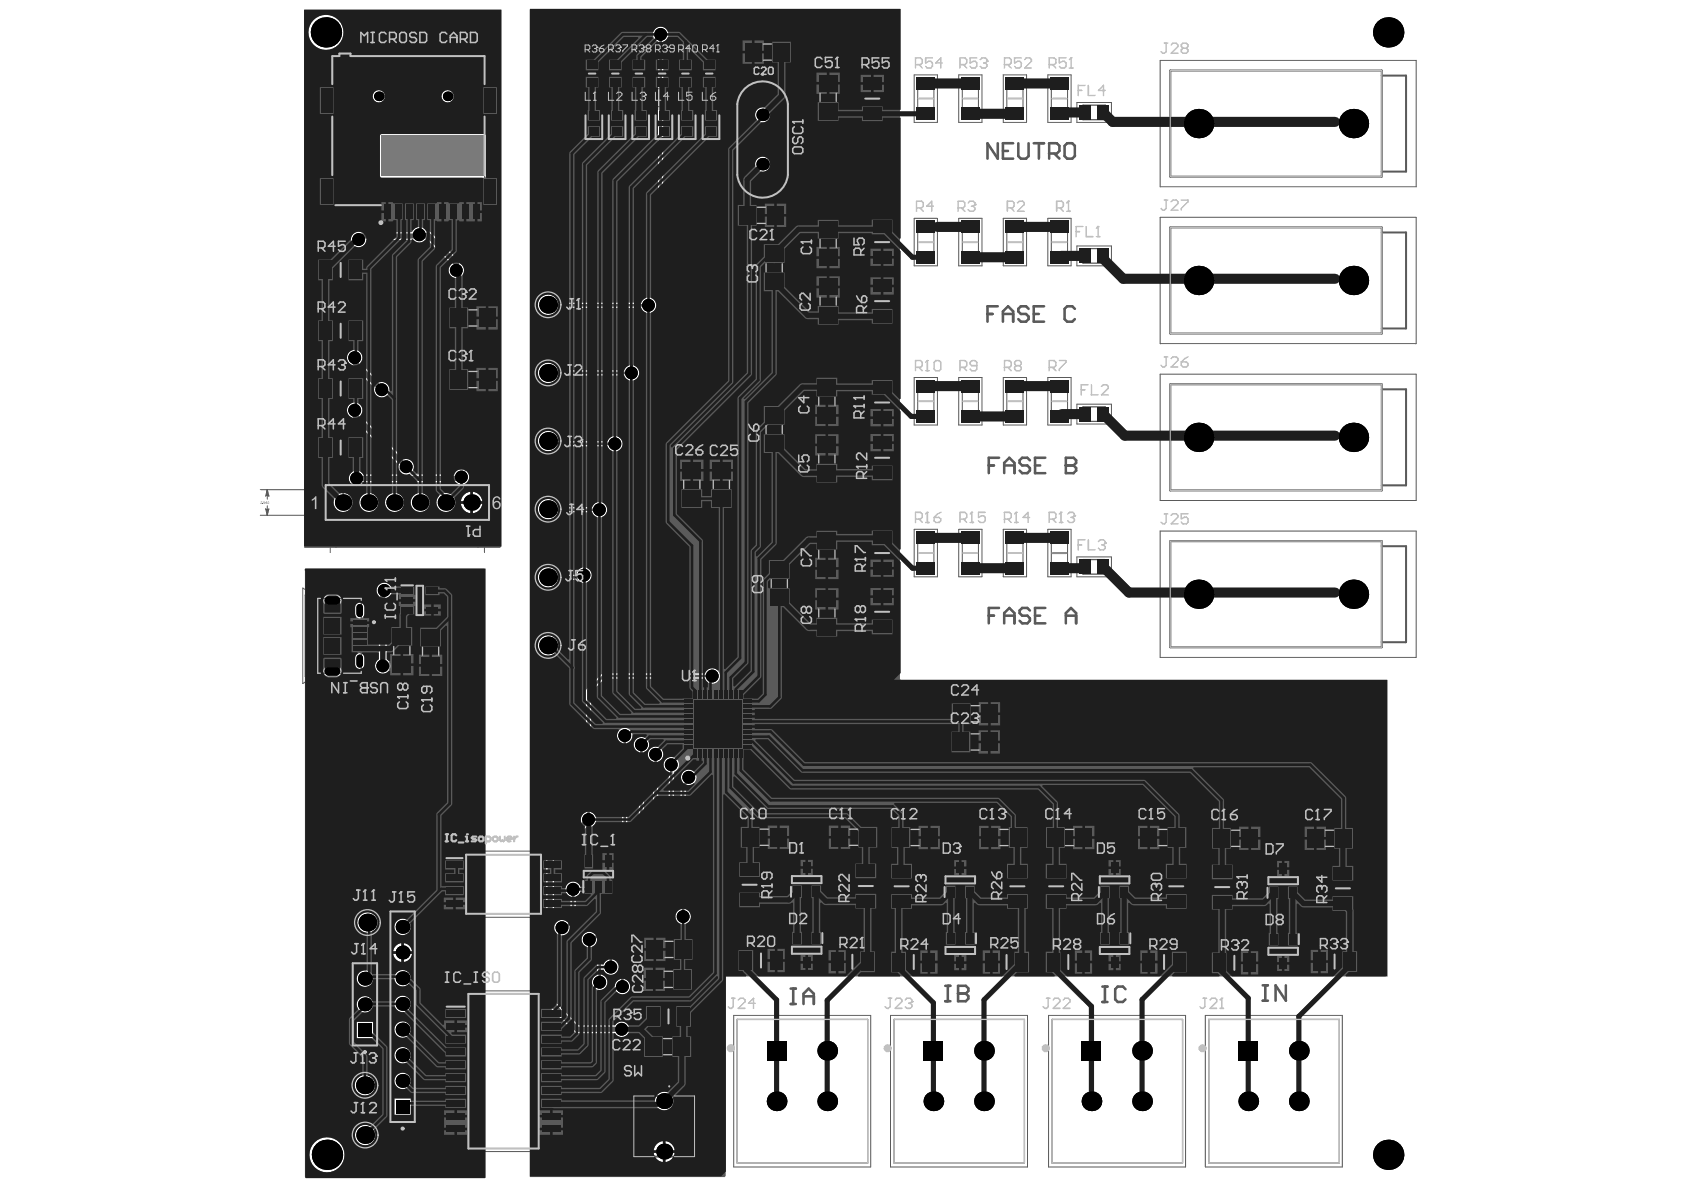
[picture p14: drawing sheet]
<svg xmlns="http://www.w3.org/2000/svg" width="297mm" height="210mm" viewBox="0 0 297 210" stroke-linecap="round" stroke-linejoin="round" font-family="sans-serif">
<g fill="none" stroke="#5a5a5a" stroke-width=".18">
<path d="M45.9 90.9h11.1M45.9 86.4h11.1M46.9 89.8l.2 1.1M46.9 89.8l.2 .2M46.9 89.8l.1 .1 .1 1M47.1 90l.3-.2-.3 1.1M47.1 90l.2-.1-.2 1M47.1 86.4v1.7M47.1 89.2v1.7M47.1 86.4l.3 1.1M47.1 86.4l-.2 1.1 .2-.2M47.1 87.3l.3 .2"/>
<path d="M47.1 86.4l-.1 1 .1-.1M47.1 86.4l.2 1 .1 .1M57.4 85.6h28.9v6.1h-28.9zM58.3 96.2l1.1-.3-.2 .3 .2 .3zM58.3 96.2l1 .2M58.3 96.2h11.8M58.3 92.1v5.4M58.6 85.4h6.5M59.3 96.1l-1 .1M60.5 85.4l1.2-.3-.3 .3 .3 .2zM60.5 85.4l1 .1M60.5 82.7l1.2 .3-.3-.3"/>
<path d="M60.5 82.7l1 .2-.1-.2M60.5 82.7h9.6M60.5 81.5v5.9M61.5 85.2l-1 .2M61.7 82.5l-1.2 .2M61.7 82.5l-.3 .2M61.7 82.5l-.2 .1-1 .1M64.1 85.4l-.1-.2 1.1 .2M64.1 85.4l-.2 .2 1.2-.2M64.1 85.4l-.2-.3 1.2 .3M65.1 85.4l-1.1 .1M65.1 84.1v3.3"/>
<path d="M73.6 96.2h11.9M73.6 82.7h9.6M82.3 82.7l-.1-.1 1 .1M82.3 82.7l-.2-.2 1.1 .2M82.3 82.7l-.2 .3M83.2 82.7l-1 .2-.1 .1M83.2 81.5v5.9M83.2 82.7l-1.1 .3M84.5 96.2l-.2 .3 1.2-.3M84.5 96.2l-.2-.3 1.2 .3M84.5 96.2l-.1-.1 1.1 .1M85.5 96.2l-1.1 .2"/>
<path d="M85.5 92.1v5.4"/>
</g>
<g fill="#5a5a5a">
<path d="M46 88.5a.16 .16 0 0 1 .2 0 .16 .16 0 0 1-.1 .3h-.1l.2 .1h-.3l.3-.3z"/>
<path d="M46.3 88.8l.1 .1z"/>
<path d="M46.5 88.4h.2l-.1 .1v.1a.16 .16 0 0 1 .2 .1 .16 .16 0 0 1-.2 .2 .16 .16 0 0 1-.1-.1h.2v-.2l-.2 .1z"/>
<path d="M55.9 85.2a.18 .18 0 0 1 .3 .1 .18 .18 0 0 1-.2 .2l.2 .1h-.3l.3-.4-.3 .1z"/>
<path d="M56.5 85.2h.2l-.2 .1a.14 .14 0 0 1 .2 .1 .14 .14 0 0 1-.1 .2 .14 .14 0 0 1-.2-.1h.3v-.1h-.3z"/>
<path d="M70.4 96.1l.2-.1v.5z"/>
<path d="M70.8 96h.2l-.2 .2a.15 .15 0 0 1 .2 0 .15 .15 0 0 1-.1 .2 .15 .15 0 0 1-.2 0h.3l-.1-.2-.2 .1z"/>
<path d="M71.2 96.1a.15 .15 0 0 1 .3 0 .15 .15 0 0 1-.1 .2l-.1 .1 .2 .1h-.3l.3-.3-.1-.2z"/>
<path d="M70.4 82.6h.2v.4z"/>
<path d="M70.7 82.6a.17 .17 0 0 1 .3 .1 .17 .17 0 0 1-.2 .2v.1h.2h-.3l.3-.3z"/>
<path d="M71.1 82.9v.1z"/>
<path d="M71.2 82.6h.3l-.1 .4 .1-.4z"/>
<path d="M47 88.4l.1 .5-.1-.1h-.2zM47 88.5l-.1 .2h.1z"/>
<path d="M47.2 88.5a.18 .18 0 0 1 .3 .1 .18 .18 0 0 1-.3 .2zM47.2 88.5v.1a.15 .15 0 0 0 0 .2 .15 .15 0 0 0 .2 0 .15 .15 0 0 0 0-.2z"/>
<path d="M57 85.1v.5l-.2-.1zM57 85.2l-.1 .3h.1z"/>
<path d="M57.2 85.2a.2 .2 0 0 1 .2 .2 .2 .2 0 0 1-.2 .1zM57.2 85.2v.1a.15 .15 0 0 0 0 .2 .15 .15 0 0 0 .2 0 .15 .15 0 0 0 0-.2z"/>
<path d="M71.8 96v.5l-.3-.1zM71.8 96.1l-.2 .2h.2z"/>
<path d="M71.9 96.1a.18 .18 0 0 1 .3 .2 .18 .18 0 0 1-.3 .1zM72 96.1a.15 .15 0 0 0 0 .3 .15 .15 0 0 0 .2 0 .15 .15 0 0 0 0-.3z"/>
<path d="M71.6 82.6a.23 .23 0 0 1 .3 .2 .23 .23 0 0 1-.2 .2zM71.6 82.6v.1a.15 .15 0 0 0 0 .2 .15 .15 0 0 0 .2 0 .15 .15 0 0 0 0-.2z"/>
<path d="M71.9 82.6a.18 .18 0 0 1 .3 .2 .18 .18 0 0 1-.3 .1zM72 82.6v.3a.14 .14 0 0 0 .2-.1 .14 .14 0 0 0-.2-.2z"/>
</g>
<path d="M58.3 86.4h4l.3 .4h.4l.2-.4h3.7l.2 .4h.5l.2-.4h3.6l.2 .4h.5l.2-.4h3.6l.3 .4h.4l.2-.4h3.7l.2 .4h.5l.2-.4h4.1v4.5h-4.1l-.2-.5h-.5l-.2 .5h-3.7l-.2-.5h-.4l-.3 .5h-3.6l-.2-.5h-.5l-.2 .5h-3.6l-.2-.5h-.5l-.2 .5h-3.7l-.2-.5h-.4l-.3 .5h-4v-.6h.3v-3.3h-.3zM60 88.1h1.1v1.1h-1.1zM64.5 88.1h1.1v1.1h-1.1zM69 88.1h1.2v1.1h-1.2zM73.6 88.1h1.1v1.1h-1.1zM78.1 88.1h1.1v1.1h-1.1zM82.6 88.1h1.2v1.1h-1.2z" fill="none" stroke="#5a5a5a" stroke-width=".18"/>
<g fill="#5a5a5a">
<path d="M55 88.1l.4-.2 .2-.4h.2v2.3h-.3v-1.8l-.5 .4z"/>
<path d="M87.1 87.8l.1-.1a.64 .64 0 0 1 .6-.1 .64 .64 0 0 1 .5 .5h-.3a.46 .46 0 0 0-.6-.3 .46 .46 0 0 0-.3 .6v.2a.7 .7 0 0 1 1.1 .1 .7 .7 0 0 1-.2 1l-.5 .1a.9 .9 0 0 1-.6-1.3zM87.2 89.1a.47 .47 0 0 0 .9 0 .47 .47 0 0 0-.9 0z"/>
</g>
<g fill="none" stroke="#5a5a5a" stroke-width=".18">
<path d="M56.2 9.4h3.2v-.4h2.9v.4h25.6v29.6h-31.7zM103.1 18.8h3.3v5.9h-3.3zM103.1 10.3h2.7v5.4h-2.7zM107.2 18.8h3.3v5.9h-3.3zM107.2 10.3h2.7v5.4h-2.7zM111.4 18.8h3.3v5.9h-3.3zM111.4 10.3h2.6v5.4h-2.6zM115.5 18.8h3.3v5.9h-3.3zM115.5 10.3h2.6v5.4h-2.6zM119.6 18.8h3.3v5.9h-3.3zM119.6 10.3h2.6v5.4h-2.6zM123.8 18.8h3.3v5.9h-3.3z"/>
<path d="M123.8 10.3h2.6v5.4h-2.6zM130.9 7.1h8.9v4.2h-8.9zM144 12.8h4.2v8.8h-4.2zM151.8 13.2h4.1v8.4h-4.1zM161.2 13.2h4.2v8.4h-4.2zM169.1 13.2h4.1v8.4h-4.1zM177 13.2h4.1v8.4h-4.1zM184.8 13.2h4.1v8.4h-4.1zM189.9 18.1h6.1v3.5h-6.1zM204.6 10.7h45.2v22.2h-45.2zM129.9 35.9h8.8v4.2h-8.8zM144 38.5h4.2v8.8h-4.2z"/>
<path d="M153.5 38.5h4.1v8.4h-4.1zM161.2 38.5h4.2v8.4h-4.2zM169.1 38.5h4.1v8.4h-4.1zM177 38.5h4.1v8.4h-4.1zM184.8 38.5h4.1v8.4h-4.1zM204.6 38.3h45.2v22.3h-45.2zM55.9 45.6h8.4v4.1h-8.4zM55.9 56.3h8.4v4.1h-8.4zM79 54h8.8v4.2h-8.8zM134.4 42.8h4.3v8.8h-4.3zM144 48.7h4.2v8.8h-4.2zM153.5 48.9h4.1v8.4h-4.1z"/>
<path d="M189.9 43.4h6.1v3.5h-6.1zM55.9 66.5h8.4v4.1h-8.4zM55.9 76.9h8.4v4.1h-8.4zM79 64.8h8.8v4.3h-8.8zM134.4 71.4h4.3v8.8h-4.3zM143.7 66.4h4.3v8.8h-4.3zM143.7 76.6h4.3v8.8h-4.3zM153.5 66.8h4.1v8.4h-4.1zM153.5 76.6h4.1v8.3h-4.1zM161.2 66.6h4.2v8.4h-4.2zM169.1 66.6h4.1v8.4h-4.1zM177 66.6h4.1v8.4h-4.1z"/>
<path d="M184.8 66.6h4.1v8.4h-4.1zM189.9 71.3h6.1v3.5h-6.1zM204.6 66h45.2v22.3h-45.2zM119.9 81h4.2v8.9h-4.2zM125.1 81h4.3v8.9h-4.3zM135.3 98.5h4.3v8.8h-4.3zM143.7 93.4h4.3v8.8h-4.3zM153.5 93.4h4.1v8.3h-4.1zM161.2 93.4h4.2v8.3h-4.2zM169.1 93.4h4.1v8.3h-4.1zM177 93.4h4.1v8.3h-4.1zM184.8 93.4h4.1v8.3h-4.1z"/>
<path d="M189.9 98.2h6.1v3.5h-6.1zM204.6 93.7h45.2v22.3h-45.2zM53.4 103.7l1.4 .9h10.3v15.1h-10.3l-1.4 .9zM68.8 110.3h4.2v8.9h-4.2zM70.3 102.9h7.5v6h-7.5zM73.8 110.5h4.3v8.8h-4.3zM143.7 103.7h4.3v8.8h-4.3zM153.5 103.7h4.1v8.4h-4.1zM120.2 121.2h12.9v13h-12.9zM167.6 128.8h8.8v4.2h-8.8zM167.6 123.8h8.8v4.2h-8.8zM78.3 150.1h21.1v11.7h-21.1z"/>
<path d="M102.5 150.5h6.1v7.4h-6.1zM130.2 151.9h4.1v8.4h-4.1zM130.4 145.6h8.8v4.2h-8.8zM139.1 151.7h6.4v6.9h-6.4zM146.2 145.6h8.8v4.2h-8.8zM150.7 152.1h4.1v8.4h-4.1zM157 152.1h4.1v8.4h-4.1zM157 145.6h8.8v4.2h-8.8zM166.2 151.7h6.4v7h-6.4zM172.7 145.6h8.8v4.2h-8.8zM177.4 152.1h4.1v8.4h-4.1zM184.2 152.1h4.1v8.4h-4.1z"/>
<path d="M184.2 145.6h8.9v4.2h-8.9zM193.4 151.7h6.4v7h-6.4zM200.7 145.6h8.8v4.2h-8.8zM205.4 152.1h4.1v8.4h-4.1zM213.5 152.3h4.1v8.4h-4.1zM213.5 145.8h8.9v4.2h-8.9zM223.1 151.9h6.5v6.9h-6.5zM230.1 145.8h8.8v4.2h-8.8zM234.8 152.5h4.1v8.4h-4.1zM61.8 169.5h5.2v15.4h-5.2zM68.4 160.3h5.2v38.1h-5.2zM78.3 174.8h21v28.3h-21z"/>
<path d="M113.5 170.6h8.8v4.3h-8.8zM113.6 165.4h8.8v4.2h-8.8zM113.7 177.2h8.4v4.1h-8.4zM129.4 179.1h24.2v26.7h-24.2zM130 167.4h8.4v4.1h-8.4zM139.1 164.1h6.4v7h-6.4zM146.2 167.6h8.3v4.1h-8.3zM157 167.6h8.4v4.1h-8.4zM157.1 179.1h24.1v26.7h-24.1zM166.2 164.2h6.4v6.9h-6.4zM173.4 167.6h8.3v4.1h-8.3zM184.2 167.6h8.4v4.1h-8.4z"/>
<path d="M185 179.1h24.1v26.7h-24.1zM193.4 164.2h6.4v6.9h-6.4zM201.1 167.6h8.4v4.1h-8.4zM212.6 179.1h24.2v26.7h-24.2zM213.5 167.8h8.4v4.1h-8.4zM223.1 164.3h6.5v7h-6.5zM231.2 167.6h8.4v4.1h-8.4zM110 191h14.3v15.3h-14.3zM113.3 182.5h8.9v4.2h-8.9z"/>
<circle cx="96.7" cy="53.8" r="2.71"/>
<circle cx="96.7" cy="77.8" r="2.71"/>
<circle cx="96.7" cy="65.8" r="2.71"/>
<circle cx="96.7" cy="89.8" r="2.71"/>
<circle cx="96.7" cy="101.8" r="2.71"/>
<circle cx="96.7" cy="113.8" r="2.71"/>
<circle cx="64.8" cy="162.7" r="2.71"/>
<circle cx="64.4" cy="191.4" r="2.71"/>
<circle cx="64.4" cy="200.2" r="2.71"/>
</g>
<g fill="#5a5a5a">
<path d="M115 166h1.3v3h-1.3z"/>
<path d="M119.7 166h1.3v3h-1.3z"/>
<path d="M125.7 87.2h3.1v1.3h-3.1z"/>
<path d="M125.7 82.4h3.1v1.4h-3.1z"/>
<path d="M144.3 105.1h3.1v1.3h-3.1z"/>
<path d="M144.3 94.7h3.1v1.4h-3.1z"/>
<path d="M144.3 82.7h3.1v1.3h-3.1z"/>
<path d="M144.3 72.5h3.1v1.3h-3.1z"/>
<path d="M144.3 67.7h3.1v1.4h-3.1z"/>
<path d="M173.7 129.4h1.3v3h-1.3z"/>
<path d="M80.4 54.6h1.3v3h-1.3z"/>
<path d="M114.9 171.2h1.3v3.1h-1.3z"/>
<path d="M119.5 183.1h1.3v3h-1.3z"/>
<path d="M119.6 171.2h1.3v3.1h-1.3z"/>
<path d="M144.3 109.8h3.1v1.4h-3.1z"/>
<path d="M144.3 99.5h3.1v1.3h-3.1z"/>
<path d="M144.3 77.9h3.1v1.4h-3.1z"/>
<path d="M147.5 146.2h1.4v3h-1.4z"/>
<path d="M152.3 146.2h1.3v3h-1.3z"/>
<path d="M158.4 146.2h1.3v3h-1.3z"/>
<path d="M163.1 146.2h1.3v3h-1.3z"/>
<path d="M174.1 146.2h1.3v3h-1.3z"/>
<path d="M173.7 124.4h1.4v3h-1.4z"/>
<path d="M185.6 146.2h1.4v3h-1.4z"/>
<path d="M202.1 146.2h1.3v3h-1.3z"/>
<path d="M206.8 146.2h1.3v3h-1.3z"/>
<path d="M214.9 146.4h1.4v3h-1.4z"/>
<path d="M231.5 146.4h1.3v3h-1.3z"/>
<path d="M236.2 146.4h1.3v3h-1.3z"/>
<path d="M80.4 65.4h1.3v3.1h-1.3z"/>
<path d="M131.3 36.5h1.3v3h-1.3z"/>
<path d="M137.1 7.7h1.3v3h-1.3z"/>
<path d="M69.4 116.4h3v1.4h-3z"/>
<path d="M69.4 111.7h3v1.3h-3z"/>
<path d="M74.4 116.6h3.1v1.3h-3.1z"/>
<path d="M74.4 111.8h3.1v1.4h-3.1z"/>
<path d="M120.5 87.2h3v1.3h-3z"/>
<path d="M120.5 82.4h3v1.4h-3z"/>
<path d="M135.9 104.6h3.1v1.4h-3.1z"/>
<path d="M135 72.7h3.1v1.4h-3.1z"/>
<path d="M135 44.2h3.1v1.3h-3.1z"/>
<path d="M169 129.4h1.3v3h-1.3z"/>
<path d="M85.1 54.6h1.4v3h-1.4z"/>
<path d="M114.7 183.1h1.4v3h-1.4z"/>
<path d="M136.5 146.2h1.3v3h-1.3z"/>
<path d="M131.8 146.2h1.3v3h-1.3z"/>
<path d="M135.9 99.9h3.1v1.3h-3.1z"/>
<path d="M135 77.5h3.1v1.3h-3.1z"/>
<path d="M135 48.9h3.1v1.4h-3.1z"/>
<path d="M169 124.4h1.3v3h-1.3z"/>
<path d="M178.8 146.2h1.3v3h-1.3z"/>
<path d="M190.4 146.2h1.3v3h-1.3z"/>
<path d="M219.6 146.4h1.4v3h-1.4z"/>
<path d="M85.1 65.4h1.4v3.1h-1.4z"/>
<path d="M136 36.5h1.3v3h-1.3z"/>
<path d="M132.3 7.7h1.4v3h-1.4z"/>
<path d="M144.6 54.8h3v1.4h-3z"/>
<path d="M144.6 50.1h3v1.3h-3z"/>
<path d="M144.6 39.9h3v1.3h-3z"/>
<path d="M144.6 18.9h3v1.3h-3z"/>
<path d="M144.6 14.1h3v1.4h-3z"/>
<path d="M144.6 44.6h3v1.4h-3z"/>
</g>
<path d="M191 18.5h4v2.6h-4zM191 43.9h4v2.5h-4zM191 71.8h4v2.5h-4zM191 98.7h4v2.6h-4zM53.9 105l.9 .6h8.9v13.1h-8.9l-.9 .6zM56 105.6v13.1M130 179.8h23v25.3h-23zM157.7 179.8h23v25.3h-23zM185.6 179.8h23v25.3h-23zM213.2 179.8h23v25.3h-23z" fill="none" stroke="#5a5a5a" stroke-width=".23"/>
<g fill="none" stroke="#5a5a5a" stroke-width=".18">
<path d="M58.6 9.9h1.3v-.5h1.9v.5h23.7v26.3h-26.9zM103.7 11.6h1.5v2.8h-1.5zM107.8 11.6h1.5v2.8h-1.5zM111.9 11.6h1.6v2.8h-1.6zM116 11.6h1.6v2.8h-1.6zM120.1 11.6h1.6v2.8h-1.6zM124.3 11.6h1.6v2.8h-1.6zM133.6 10.6h3.5M133.6 7.8h3.5M144.7 15.5v3.4M147.5 15.5v3.4M152.4 14.5h2.9v5.7h-2.9z"/>
<path d="M161.9 14.5h2.8v5.7h-2.8zM169.7 14.5h2.9v5.7h-2.9zM177.6 14.5h2.8v5.7h-2.8zM185.4 14.5h2.9v5.7h-2.9zM104 20.3h1.5v2.9h-1.5zM104 22.7l.5 .5M108.1 20.3h1.5v2.9h-1.5zM108.1 22.7l.5 .5M112.3 20.3h1.4v2.9h-1.4zM112.3 22.7l.5 .5M116.4 20.3h1.4v2.9h-1.4zM116.4 22.7l.5 .5"/>
<path d="M120.5 20.3h1.4v2.9h-1.4zM120.5 22.7l.5 .5M124.7 20.3h1.4v2.9h-1.4zM124.7 22.7l.5 .5M132.6 39.4h3.4M132.6 36.6h3.4M154.2 39.9h2.8v5.7h-2.8zM161.9 39.8h2.8v5.8h-2.8zM169.7 39.8h2.9v5.8h-2.9zM177.6 39.8h2.8v5.8h-2.8zM185.4 39.8h2.9v5.8h-2.9zM57.2 46.2h5.7v2.8h-5.7z"/>
<path d="M57.2 56.9h5.7v2.9h-5.7zM81.7 57.5h3.4M81.7 54.7h3.4M135.1 45.5v3.5M138 45.5v3.5M144.7 41.2v3.5M144.7 51.4v3.4M147.5 41.2v3.5M147.5 51.4v3.4M154.2 50.3h2.8v5.7h-2.8zM57.2 67.1h5.7v2.9h-5.7zM57.2 77.5h5.7v2.9h-5.7z"/>
<path d="M81.7 68.4h3.4M81.7 65.5h3.4M135.1 74v3.5M138 74v3.5M144.4 69.1v3.4M144.4 79.2v3.5M147.3 69.1v3.4M147.3 79.2v3.5M154.2 68.1h2.8v5.8h-2.8zM154.2 77.9h2.8v5.7h-2.8zM161.9 67.9h2.8v5.7h-2.8zM169.7 67.9h2.9v5.7h-2.9z"/>
<path d="M177.6 67.9h2.8v5.7h-2.8zM185.4 67.9h2.9v5.7h-2.9zM120.6 83.7v3.5M123.4 83.7v3.5M125.8 83.7v3.5M128.6 83.7v3.5M144.4 96.1v3.4M147.3 96.1v3.4M154.2 94.7h2.8v5.7h-2.8zM161.9 94.7h2.8v5.7h-2.8zM169.7 94.7h2.9v5.7h-2.9zM177.6 94.7h2.8v5.7h-2.8z"/>
<path d="M185.4 94.7h2.9v5.7h-2.9zM69.5 113v3.5M72.3 113v3.5M72.6 103.3h2.9v5.2h-2.9zM74.3 103.3l-1.7 1.7M74.5 113.1v3.5M77.4 113.1v3.5M136.1 101.2v3.5M138.9 101.2v3.5M144.4 106.4v3.5M147.3 106.4v3.5M154.2 105.1h2.8v5.7h-2.8z"/>
<path d="M121.3 122.4h10.7v10.7h-10.7zM121.3 132.2l.9 .9M170.3 132.3h3.4M170.3 129.5h3.4M170.3 127.3h3.4M170.3 124.5h3.4M82.1 150.8h13.4v10.4h-13.4zM84.4 150.8l-2.3 2.2M103 152.8h5.1v2.8h-5.1zM103 153.9l1.7 1.7M130.8 153.2h2.8v5.7h-2.8zM133.1 149.1h3.4"/>
<path d="M133.1 146.3h3.4M139.7 154h5.2v2.3h-5.2zM139.7 154.6l1.7 1.7M148.9 149.1h3.4M148.9 146.3h3.4M151.3 153.4h2.8v5.7h-2.8zM157.6 153.5h2.9v5.7h-2.9zM159.7 149.1h3.4M159.7 146.3h3.4M166.8 154h5.2v2.4h-5.2zM166.8 154.7l1.7 1.7M175.4 149.1h3.4"/>
<path d="M175.4 146.3h3.4M178 153.5h2.9v5.7h-2.9zM184.9 153.5h2.8v5.7h-2.8zM186.9 149.1h3.5M186.9 146.3h3.5M194 154h5.2v2.4h-5.2zM194 154.7l1.7 1.7M203.4 149.1h3.4M203.4 146.3h3.4M206 153.5h2.9v5.7h-2.9zM214.2 153.6h2.8v5.7h-2.8zM216.2 149.3h3.5"/>
<path d="M216.2 146.5h3.5M223.7 154.8l1.7 1.7M223.7 154.2h5.2v2.3h-5.2zM232.8 149.3h3.4M232.8 146.5h3.4M235.4 153.8h2.9v5.8h-2.9zM62.2 169.9h4.3v14.5h-4.3zM68.9 160.8h4.3v37.1h-4.3zM82.1 175.3h13.4v27.3h-13.4zM84.4 175.3l-2.3 2.3M115.1 177.9h5.7v2.8h-5.7zM116.2 174.2h3.4"/>
<path d="M116.2 171.3h3.4M116.3 166.1h3.4M116.3 168.9h3.4M131.4 168h5.7v2.8h-5.7zM139.7 166.4h5.2v2.4h-5.2zM143.2 166.4l1.7 1.7M147.5 168.2h5.7v2.9h-5.7zM158.3 168.3h5.7v2.8h-5.7zM166.8 166.5h5.2v2.3h-5.2zM170.3 166.5l1.7 1.7M174.7 168.3h5.7v2.8h-5.7zM185.6 168.3h5.7v2.8h-5.7z"/>
<path d="M194 166.5h5.2v2.3h-5.2zM197.5 166.5l1.7 1.7M202.5 168.3h5.7v2.8h-5.7zM214.9 168.4h5.7v2.9h-5.7zM223.7 166.6h5.2v2.4h-5.2zM227.2 166.6l1.7 1.7M232.5 168.2h5.8v2.8h-5.8zM116 186h3.5M116 183.2h3.5"/>
</g>
<path d="M130.1 18.4v12.5M139 18.4v12.5M206.4 12.4h37.3v18.8h-37.3zM243.7 13.3h4.3v17h-4.3M206.4 40.1h37.3v18.7h-37.3zM243.7 41h4.3v16.9h-4.3M206.4 67.8h37.3v18.7h-37.3zM243.7 68.7h4.3v16.9h-4.3M206.4 95.5h37.3v18.7h-37.3zM243.7 96.3h4.3v17h-4.3M111.8 193.3h10.7v10.7h-10.7z" fill="none" stroke="#5a5a5a" stroke-width=".36"/>
<path d="M54.9 108.7h.9v.4l-.2 .2h-.3l-.1-.2v-.4M55 110.2l-.1-.2v-.3l.1-.1h.6l.2 .1v.3l-.2 .2M55.3 110.5v.4l-.3 .2-.1-.2v-.4h.9" fill="none" stroke="#5a5a5a" stroke-width=".45"/>
<circle cx="55.3" cy="110.5" r=".23" fill="#5a5a5a"/>
<path d="M54.9 112.8v-.6h.9v.6M54.9 114h.9v.5l-.2 .1h-.6l-.1-.1zM54.9 113.1h.9l-.9 .6h.9M55.3 110.5v.4l.2 .2 .3-.2v-.4M55.3 112.2v.3" fill="none" stroke="#5a5a5a" stroke-width=".45"/>
<g fill="none" stroke="#5a5a5a" stroke-width=".36">
<path d="M130.1 18.4a4.5 4.5 0 0 1 4.4-4 4.5 4.5 0 0 1 4.5 4M139 30.8a4.5 4.5 0 0 1-4.5 4.1 4.5 4.5 0 0 1-4.4-4"/>
<circle cx="66" cy="109.7" r=".18"/>
<circle cx="64.4" cy="185.6" r=".18"/>
<circle cx="71" cy="199.1" r=".18"/>
</g>
<circle cx="67.2" cy="39.3" r=".21" fill="none" stroke="#5a5a5a" stroke-width=".43"/>
<g fill="none" stroke="#5a5a5a" stroke-width=".23">
<circle cx="96.7" cy="53.8" r="2.27"/>
<circle cx="96.7" cy="77.8" r="2.27"/>
<circle cx="96.7" cy="65.8" r="2.27"/>
<circle cx="96.7" cy="89.8" r="2.27"/>
<circle cx="96.7" cy="113.8" r="2.27"/>
<circle cx="96.7" cy="101.8" r="2.27"/>
<circle cx="64.8" cy="162.7" r="2.27"/>
<circle cx="64.4" cy="191.4" r="2.27"/>
<circle cx="64.4" cy="200.2" r="2.27"/>
</g>
<path d="M67.3 23.9h18.2v7.2h-18.2z" fill="#787878"/>
<path d="M185.6 97.6h2.5" fill="none" stroke="#8c8c8c" stroke-width=".36"/>
<g fill="#5a5a5a">
<path d="M53.7 1.7h34.8v94.7l-.3 .2h-34.5zM54.4 5.7a3.1 3.1 0 0 0 6.2 0 3.1 3.1 0 0 0-6.2 0zM77.9 17a1.1 1.1 0 0 0 2.2 0 1.1 1.1 0 0 0-2.2 0zM65.7 17a1.1 1.1 0 0 0 2.2 0 1.1 1.1 0 0 0-2.2 0zM67.1 23.7l-.1 7.4 .3 .3h18.2l.2-.3v-7.2l-.2-.3zM62.3 41.3a1.37 1.37 0 0 0 .4 2.2 1.37 1.37 0 0 0 1.9-1.2h8.3a1.35 1.35 0 0 0 2.1 0h.4l4.1 4.2v.2a1.38 1.38 0 0 0 .1 2 1.38 1.38 0 0 0 2.1-.3 1.38 1.38 0 0 0-.5-1.9l-.2-.5-4.9-4.9a1.01 1.01 0 0 0-1-.4 1.36 1.36 0 0 0-1.3-.7 1.36 1.36 0 0 0-1.1 .9l-9 .1a1.32 1.32 0 0 0-1.4 .3zM61.6 62.1a1.36 1.36 0 0 0 .4 2.2l4 4.1a1.37 1.37 0 0 0 1.2 1.7 1.37 1.37 0 0 0 1.5-1.5 1.37 1.37 0 0 0-1.7-1.2l-3.4-3.4a1.37 1.37 0 0 0-.1-1.9 1.37 1.37 0 0 0-1.9 0zM61.6 71.4a1.36 1.36 0 0 0 .4 2.2l8.3 8.4a1.35 1.35 0 0 0 .6 1.5l-.1 .2h-6.7a1.37 1.37 0 0 0-2.1-.4 1.37 1.37 0 0 0 0 2.1 1.37 1.37 0 0 0 2.1-.3h16.3a1.37 1.37 0 0 0 2.1-.1 1.37 1.37 0 0 0-.5-2.1 1.37 1.37 0 0 0-1.9 .8h-7.6l-.1-.2a1.36 1.36 0 0 0 .5-1.7 1.36 1.36 0 0 0-1.6-.8l-7.7-7.7a1.37 1.37 0 0 0-.1-1.9 1.37 1.37 0 0 0-1.9 0zM83.4 86.8v1.6h1.7a1.84 1.84 0 0 0-1.7-1.6zM81.8 87.3l-.3 .4-.2 .7h1.7v-1.6l-.8 .2zM77 88.6a1.69 1.69 0 0 0 3.3 0 1.69 1.69 0 0 0-3.3 0zM72.4 88.6a1.7 1.7 0 0 0 3.4 0 1.7 1.7 0 0 0-3.4 0zM67.9 88.6a1.7 1.7 0 0 0 3.4 0 1.7 1.7 0 0 0-3.4 0zM63.4 88.6a1.69 1.69 0 0 0 3.3 0 1.69 1.69 0 0 0-3.3 0zM58.8 88.6a1.7 1.7 0 0 0 3.4 0 1.7 1.7 0 0 0-3.4 0zM83.4 88.9v1.6a1.84 1.84 0 0 0 1.7-1.6zM81.3 88.9a1.84 1.84 0 0 0 1.7 1.6v-1.6z"/>
<path d="M53.8 100.3h31.7v107.2l-.2 .1h-31.5zM57.3 105.3a.94 .94 0 0 0-.2 1 .94 .94 0 0 0 .8 .5h1.4a.94 .94 0 0 0 1-.9 .94 .94 0 0 0-1-.9h-1.4zM62.9 106.5a2.29 2.29 0 0 0 0 2.4 .82 .82 0 0 0 .9 .1 .82 .82 0 0 0 .5-.7v-1.2a.82 .82 0 0 0-.5-.7 .82 .82 0 0 0-.9 .1zM62.9 115.4a2.29 2.29 0 0 0 0 2.4 .82 .82 0 0 0 .9 .1 .82 .82 0 0 0 .5-.7v-1.2a.82 .82 0 0 0-.5-.7 .82 .82 0 0 0-.9 .1zM66.8 103.2a1.36 1.36 0 0 0 0 1.9v11.2a1.37 1.37 0 0 0-.3 2 1.37 1.37 0 0 0 2.1 0 1.37 1.37 0 0 0-.4-2v-10.9a1.37 1.37 0 0 0 .7-2 1.37 1.37 0 0 0-2.1-.2zM57.3 117.7a.94 .94 0 0 0-.2 1.1 .94 .94 0 0 0 .8 .5h1.4a.94 .94 0 0 0 1-.9 .94 .94 0 0 0-1-.9h-1.4zM63 162.7a1.81 1.81 0 0 0 3.6 0 1.81 1.81 0 0 0-3.6 0zM69.6 163.5a1.46 1.46 0 0 0 2.9 0 1.46 1.46 0 0 0-2.9 0zM71.2 166.4v1.4h1.5a1.62 1.62 0 0 0-1.5-1.4zM69.8 166.8l-.2 .4-.2 .6h1.4v-1.4l-.6 .2zM71.2 168.2v1.5a1.62 1.62 0 0 0 1.5-1.5zM69.4 168.2a1.62 1.62 0 0 0 1.4 1.5v-1.5zM69.6 172.6a1.46 1.46 0 0 0 2.9 0 1.46 1.46 0 0 0-2.9 0zM62.9 172.6a1.46 1.46 0 0 0 2.9 0 1.46 1.46 0 0 0-2.9 0zM69.6 177.1a1.46 1.46 0 0 0 2.9 0 1.46 1.46 0 0 0-2.9 0zM62.9 177.2a1.46 1.46 0 0 0 2.9 0 1.46 1.46 0 0 0-2.9 0zM69.6 181.6a1.46 1.46 0 0 0 2.9 0 1.46 1.46 0 0 0-2.9 0zM62.9 180.2v2.9h2.9v-2.9zM69.6 186.1a1.46 1.46 0 0 0 2.9 0 1.46 1.46 0 0 0-2.9 0zM69.6 190.7a1.46 1.46 0 0 0 2.9 0 1.46 1.46 0 0 0-2.9 0zM62.6 191.4a1.81 1.81 0 0 0 3.6 0 1.81 1.81 0 0 0-3.6 0zM69.6 193.7v2.9h2.9v-2.9zM62.6 200.2a1.81 1.81 0 0 0 3.6 0 1.81 1.81 0 0 0-3.6 0zM54.6 203.7a3.1 3.1 0 0 0 6.2 0 3.1 3.1 0 0 0-6.2 0z"/>
<path d="M93.5 1.7h65.2v118.1l.3 .2h85.5v52.1l-.1 .1h-116.4v35.2l-.2 .2h-34.3zM133.2 20.3a1.34 1.34 0 0 0 2.6 0 1.34 1.34 0 0 0-2.6 0zM133.2 29a1.34 1.34 0 0 0 2.6 0 1.34 1.34 0 0 0-2.6 0zM95.4 52.5a1.8 1.8 0 0 0 .3 2.8 1.8 1.8 0 0 0 2.7-1h14.7a1.37 1.37 0 0 0 2.1 .6 1.37 1.37 0 0 0 0-2.1 1.37 1.37 0 0 0-2.1 .6h-14.7a1.8 1.8 0 0 0-3-.9zM95.4 64.5a1.81 1.81 0 0 0 .4 2.8 1.81 1.81 0 0 0 2.6-1.1h11.7a1.37 1.37 0 0 0 2.1 .7 1.37 1.37 0 0 0 0-2.2 1.37 1.37 0 0 0-2.1 .6h-11.7a1.81 1.81 0 0 0-3-.8zM95.4 76.5a1.8 1.8 0 0 0 .2 2.7 1.8 1.8 0 0 0 2.6-.5h9a1.37 1.37 0 0 0 2.1 .7 1.37 1.37 0 0 0 0-2.2 1.37 1.37 0 0 0-2.1 .6h-8.7a1.82 1.82 0 0 0-1.1-1.7 1.82 1.82 0 0 0-2 .4zM95.4 88.5a1.8 1.8 0 0 0 .3 2.8 1.8 1.8 0 0 0 2.7-.9h6.1a1.37 1.37 0 0 0 2.1 .6 1.37 1.37 0 0 0 0-2.2 1.37 1.37 0 0 0-2.1 .6h-6.1a1.8 1.8 0 0 0-3-.9zM95.4 100.6a1.81 1.81 0 0 0 .4 2.8 1.81 1.81 0 0 0 2.6-1.1h3.5a1.37 1.37 0 0 0 2.2-.1 1.37 1.37 0 0 0-.6-2 1.37 1.37 0 0 0-1.9 1.2h-3.2a1.81 1.81 0 0 0-3-.8zM94.9 113.8a1.81 1.81 0 0 0 3.6 0 1.81 1.81 0 0 0-3.6 0zM115.6 5.1a1.36 1.36 0 0 0 .5 2.2v111.5h-9.8l-2.9 2.9v21.6a1.35 1.35 0 0 0-.9 1.6l-6 5.9-.2 .5v25.5l.2 .5 5 4.9h7a1.37 1.37 0 0 0 2 .4 1.37 1.37 0 0 0 0-2.1 1.37 1.37 0 0 0-2 .4h-6.4l-4.4-4.4v-12l.2-.2a1.38 1.38 0 0 0 1.6 .6 1.38 1.38 0 0 0 1-1.3l.9-1 .2-.3v-4.2a1.37 1.37 0 0 0 .5-2.1 1.37 1.37 0 0 0-2.2 .1 1.37 1.37 0 0 0 .7 2.1v3.9l-.5 .6a1.4 1.4 0 0 0-2.2 .2l-.2-.1v-11.2l5.8-5.7a1.36 1.36 0 0 0 1.6-.9 1.36 1.36 0 0 0-.8-1.7v-21.2l2.3-2.4h17.8a1.37 1.37 0 0 0 2.1 .6 1.37 1.37 0 0 0 0-2.2 1.37 1.37 0 0 0-2.1 .7h-7.4v-111.5a1.37 1.37 0 0 0 .7-2 1.37 1.37 0 0 0-2.1-.2zM120.5 136.1a1.35 1.35 0 0 0 0 1.9l-.5 .6v21.8a1.37 1.37 0 0 0-.6 2.1 1.37 1.37 0 0 0 2.2 0 1.37 1.37 0 0 0-.6-2.1v-21.6l.3-.3a1.37 1.37 0 0 0 1.5-1.8 1.37 1.37 0 0 0-2.3-.6zM109.2 128.8a1.36 1.36 0 0 0 .5 2.2v29l-4.7 4.8a1.38 1.38 0 0 0-2.2 .1 1.38 1.38 0 0 0 .7 2.1 1.38 1.38 0 0 0 1.8-1.3l5.2-5.2 .2-.3v-29.2a1.37 1.37 0 0 0 .6-2 1.37 1.37 0 0 0-2.1-.2zM112.2 130.4a1.36 1.36 0 0 0 .5 2.2v27l-7.4 7.3v5.1a1.37 1.37 0 0 0-.6 2.1 1.37 1.37 0 0 0 2.2 0 1.37 1.37 0 0 0-.7-2.1v-.9h.3a1.36 1.36 0 0 0 1.4 .9 1.36 1.36 0 0 0 1.2-1.2l.2-.1v2a1.36 1.36 0 0 0-.6 2.1 1.36 1.36 0 0 0 2.2 0 1.36 1.36 0 0 0-.6-2.1v-5.4l8.6-8.6v-22.5a1.37 1.37 0 0 0 .6-2.1 1.37 1.37 0 0 0-2.2 0 1.37 1.37 0 0 0 .6 2.1v22.2l-1.7 1.7-.2-.1 .1-.3v-25.4a1.37 1.37 0 0 0 .6-2.1 1.37 1.37 0 0 0-2.2 0 1.37 1.37 0 0 0 .7 2.1v25.2l-7.8 7.8-.1 .3v1.7a1.26 1.26 0 0 0-.8 .8h-.3v-2.8l7.3-7.2 .1-.3v-27.2a1.37 1.37 0 0 0 .7-2 1.37 1.37 0 0 0-2.1-.2zM115.5 194.2a1.65 1.65 0 0 0 3.3 0 1.65 1.65 0 0 0-3.3 0zM117.4 201.3v1.6h1.6a1.8 1.8 0 0 0-1.6-1.6zM115.8 201.8l-.3 .4-.2 .7h1.6v-1.6l-.7 .2zM117.4 203.4v1.6a1.8 1.8 0 0 0 1.6-1.6zM115.3 203.4a1.8 1.8 0 0 0 1.6 1.6v-1.6z"/>
</g>
<path d="M75.4 41.4l5.1 5.1v1.2M75.7 41.6h-11.8l-.6 .6M62.6 63.1v.9l4.7 4.7M62.6 72.4v.9l9 9M62.9 84.4h18.2M81.1 84.4h.1M81.4 84.1l-.3 .3M67.8 104.1l-.3 .3v13.1M103.8 144.6l-6.8 6.7v25.5l4.8 4.8h7.9" fill="none" stroke="#5a5a5a" stroke-width=".91"/>
<g fill="none" stroke="#5a5a5a" stroke-width=".45">
<path d="M116.5 6.1v113.1M96.7 53.8l.1 .1h17.6M96.7 77.8l.5 .5h11.3M96.7 65.8h14.7M96.7 89.8l.1 .1h8.9M103 101.5v.4l-6.3-.1M125.6 119.2h-19.2l-2.6 2.7v22.7M110.2 129.8v30.4l-5.5 5.5h-.8M113.1 131.4v28.4l-7.3 7.3v6.2M115.6 133.1v26.6l-7.9 7.9v3M118.4 134.9v23.7M121.5 137.1l.3 .2-1.3 1.3v23.1"/>
<path d="M100.5 157.3l.6 .7v4.3l-1.3 1.3h-.7M118.4 158.5l-8.6 8.7v6.8M139.5 174.4h.9M139.5 177.1h.9M139.9 174.4v2.7M141.7 177.1v-1.8l.9-.9 .9 .9v1.8M141.7 175.7h1.8M166.7 173.9h.9M166.7 176.6h.9M167.2 173.9v2.7M169 173.9v2.7h1.4l.4-.4v-.5l-.4-.5h-1.4"/>
</g>
<circle cx="169" cy="175.2" r=".23" fill="#5a5a5a"/>
<g fill="none" stroke="#5a5a5a" stroke-width=".45">
<path d="M174.4 82.1h.9M176.2 80.7h-1.8v2.8M177.1 82.1h1.8M177.1 83.5v-1.9l.9-.9 .9 .9v1.9M181.7 81.2l-.5-.5h-.9l-.5 .5v.4l.5 .5h.9l.5 .5v.4l-.5 .5h-.9l-.5-.5M182.6 82.1h.9M184.4 80.7h-1.8v2.8h1.8M188 80.7v2.8h1.4l.4-.5v-.4l-.4-.5h-1.4M169 173.9h1.4l.4 .4v.5l-.4 .4h-1.4M194.4 174h.9M194.4 176.7h.9M194.9 174v2.7"/>
<path d="M198.5 174.5l-.4-.5h-.9l-.5 .5v1.8l.5 .4h.9l.4-.4M222.7 173.8h.9M222.7 176.5h.9M223.2 173.8v2.7M226.8 173.8v2.7l-1.8-2.7v2.7"/>
</g>
<circle cx="188" cy="82.1" r=".23" fill="#5a5a5a"/>
<g fill="none" stroke="#5a5a5a" stroke-width=".45">
<path d="M176 25.3v2.7l-1.8-2.7v2.7M176.9 26.6h.9M178.7 25.3h-1.8v2.7h1.8M179.6 25.3v2.2l.5 .5h.9l.4-.5v-2.2M182.3 25.3h1.9M183.2 25.3v2.7M185.1 27.1h1.3l.5-.5v-.9l-.5-.4h-1.3v2.7M186 27.1l.9 .9M187.8 25.7l.4-.4h.9l.5 .4v1.8l-.5 .5h-.9l-.4-.5zM174.2 55.4h.9M176 54h-1.8v2.7M176.9 55.4h1.8"/>
<path d="M176.9 56.7v-1.8l.9-.9 .9 .9v1.8M181.4 54.5l-.4-.5h-.9l-.5 .5v.4l.5 .5h.9l.4 .4v.5l-.4 .4h-.9l-.5-.4M182.3 55.4h.9M184.2 54h-1.9v2.7h1.9M189.6 54.5l-.5-.5h-.9l-.4 .5v1.8l.4 .4h.9l.5-.4M188 80.7h1.4l.4 .5v.4l-.4 .5h-1.4M174.4 108.6h.9M176.2 107.2h-1.8v2.8M177.1 108.6h1.8M177.1 110v-1.9l.9-.9 .9 .9v1.9M181.7 107.7l-.5-.5h-.9l-.5 .5v.4l.5 .5h.9l.5 .4v.5l-.5 .5h-.9l-.5-.5M182.6 108.6h.9"/>
<path d="M184.4 107.2h-1.8v2.8h1.8M188 110v-1.9l.9-.9 .9 .9v1.9M188 108.6h1.8"/>
</g>
<g fill="#000">
<circle cx="57.5" cy="5.7" r="2.67"/>
<circle cx="66.8" cy="17" r=".85"/>
<circle cx="79" cy="17" r=".85"/>
<circle cx="116.5" cy="6.1" r="1.13"/>
<circle cx="244.9" cy="5.7" r="2.67"/>
<circle cx="134.5" cy="29" r="1.1"/>
<circle cx="134.5" cy="20.3" r="1.1"/>
<circle cx="211.4" cy="21.8" r="2.59"/>
<circle cx="238.7" cy="21.8" r="2.59"/>
<circle cx="63.3" cy="42.2" r="1.13"/>
<circle cx="74" cy="41.4" r="1.13"/>
<circle cx="80.5" cy="47.7" r="1.13"/>
<circle cx="96.7" cy="53.8" r="1.56"/>
<circle cx="114.4" cy="53.9" r="1.13"/>
<circle cx="211.4" cy="49.5" r="2.59"/>
<circle cx="238.7" cy="49.5" r="2.59"/>
<circle cx="62.6" cy="72.4" r="1.13"/>
<circle cx="62.6" cy="63.1" r="1.13"/>
<circle cx="67.3" cy="68.7" r="1.13"/>
<circle cx="96.7" cy="77.8" r="1.56"/>
<circle cx="96.7" cy="65.8" r="1.56"/>
<circle cx="108.5" cy="78.3" r="1.13"/>
<circle cx="111.4" cy="65.8" r="1.13"/>
<circle cx="211.4" cy="77.1" r="2.59"/>
<circle cx="238.7" cy="77.1" r="2.59"/>
<circle cx="60.5" cy="88.6" r="1.44"/>
<circle cx="62.9" cy="84.4" r="1.13"/>
<circle cx="65.1" cy="88.6" r="1.44"/>
<circle cx="69.6" cy="88.6" r="1.44"/>
<circle cx="71.6" cy="82.3" r="1.13"/>
<circle cx="74.1" cy="88.6" r="1.44"/>
<circle cx="78.7" cy="88.6" r="1.44"/>
<circle cx="81.4" cy="84.1" r="1.13"/>
<circle cx="83.2" cy="88.6" r="1.44"/>
<circle cx="96.7" cy="89.8" r="1.56"/>
<circle cx="105.7" cy="89.9" r="1.13"/>
<circle cx="67.5" cy="117.5" r="1.13"/>
<circle cx="67.8" cy="104.1" r="1.13"/>
<circle cx="96.7" cy="113.8" r="1.56"/>
<circle cx="96.7" cy="101.8" r="1.56"/>
<circle cx="103" cy="101.5" r="1.13"/>
<circle cx="125.6" cy="119.2" r="1.13"/>
<circle cx="211.4" cy="104.8" r="2.59"/>
<circle cx="238.7" cy="104.8" r="2.59"/>
<circle cx="110.2" cy="129.8" r="1.13"/>
<circle cx="113.1" cy="131.4" r="1.13"/>
<circle cx="115.6" cy="133.1" r="1.13"/>
<circle cx="118.4" cy="134.9" r="1.13"/>
<circle cx="121.5" cy="137.1" r="1.13"/>
<circle cx="101.1" cy="156.9" r="1.13"/>
<circle cx="103.8" cy="144.6" r="1.13"/>
<circle cx="64.4" cy="177.2" r="1.22"/>
<circle cx="64.4" cy="172.6" r="1.22"/>
<circle cx="64.8" cy="162.7" r="1.56"/>
<circle cx="71" cy="177.1" r="1.22"/>
<circle cx="71" cy="172.5" r="1.22"/>
<circle cx="71" cy="163.5" r="1.22"/>
<circle cx="71" cy="168" r="1.22"/>
<circle cx="99.1" cy="163.6" r="1.13"/>
<circle cx="103.9" cy="165.7" r="1.13"/>
<circle cx="105.8" cy="173.3" r="1.13"/>
<circle cx="107.7" cy="170.6" r="1.13"/>
<circle cx="109.8" cy="174" r="1.13"/>
<circle cx="120.5" cy="161.7" r="1.13"/>
<circle cx="64.4" cy="191.4" r="1.56"/>
<circle cx="71" cy="181.6" r="1.22"/>
<circle cx="71" cy="190.7" r="1.22"/>
<circle cx="71" cy="186.1" r="1.22"/>
<circle cx="109.7" cy="181.6" r="1.13"/>
<circle cx="117.2" cy="194.2" r="1.4"/>
<circle cx="137" cy="194.3" r="1.74"/>
<circle cx="145.9" cy="185.3" r="1.74"/>
<circle cx="145.9" cy="194.3" r="1.74"/>
<circle cx="164.6" cy="194.3" r="1.74"/>
<circle cx="173.6" cy="185.3" r="1.74"/>
<circle cx="173.6" cy="194.3" r="1.74"/>
<circle cx="192.5" cy="194.3" r="1.74"/>
<circle cx="201.4" cy="194.3" r="1.74"/>
<circle cx="201.4" cy="185.3" r="1.74"/>
<circle cx="220.2" cy="194.3" r="1.74"/>
<circle cx="229.1" cy="185.3" r="1.74"/>
<circle cx="229.1" cy="194.3" r="1.74"/>
<circle cx="57.7" cy="203.7" r="2.67"/>
<circle cx="64.4" cy="200.2" r="1.56"/>
<circle cx="117.2" cy="203.1" r="1.4"/>
<circle cx="244.9" cy="203.7" r="2.67"/>
</g>
<path d="M57.9 105.9h1.4M57.9 118.4h1.4" fill="none" stroke="#000" stroke-width="1.4"/>
<g fill="#000">
<path d="M63.1 180.5h2.5v2.4h-2.5z" fill-rule="evenodd"/>
<path d="M69.8 194h2.4v2.4h-2.4z" fill-rule="evenodd"/>
<path d="M135.2 183.6h3.5v3.5h-3.5z" fill-rule="evenodd"/>
<path d="M162.9 183.6h3.5v3.5h-3.5z" fill-rule="evenodd"/>
<path d="M190.8 183.6h3.5v3.5h-3.5z" fill-rule="evenodd"/>
<path d="M218.4 183.6h3.5v3.5h-3.5z" fill-rule="evenodd"/>
</g>
<path d="M63.5 107.1v1.2M63.5 116v1.2" fill="none" stroke="#000" stroke-width="1.2"/>
<g fill="#1e1e1e">
<path d="M57.2 116.3h2.8v2.1h-.3l-.2-.3-.3-.2-1.3 .1-.3 .3 .1 .4 .3 .1h1.3l.3-.1 .1-.3h.3l-.3 .7-.4 .2h-1.2l-.6-.3-.2-.5z"/>
<path d="M57.5 105.3l.5-.3h1.1l.7 .3 .2 .5v2.3h-2.7v-2.2h.3l.1 .3 .4 .2 1.2-.1 .4-.3-.2-.4-.3-.1h-1.2l-.3 .1-.1 .3h-.3z"/>
<path d="M117 139.3l5.3-5.3h.5v.2h.5v-1.2h.5v1.2h.2v.3l-1.6 1.6a1.37 1.37 0 0 0-1.9 .1 1.37 1.37 0 0 0 0 1.9 1.37 1.37 0 0 0 1.9 0l.1 .2-1.1 1.2h-4.3z"/>
<path d="M53.6 1.7h34.8v94.7h-34.8zM54.4 5.7a3.1 3.1 0 0 0 6.2 0 3.1 3.1 0 0 0-6.2 0zM77.9 17a1.1 1.1 0 0 0 2.2 0 1.1 1.1 0 0 0-2.2 0zM65.7 17a1.1 1.1 0 0 0 2.2 0 1.1 1.1 0 0 0-2.2 0zM85.2 15.4v4.7h2.5v-4.7zM56.4 15.4v4.7h2.4v-4.7zM78.3 35.6v3.5h.8l.2-.3h.4v5.2l-2.7 2.7-.1 .3v39.4l.1 .3 .5 .5v.2a1.68 1.68 0 0 0-.1 2.3 1.68 1.68 0 0 0 2.2 .3 1.68 1.68 0 0 0 .5-2.2l1.6-1.6 .2-.8a1.37 1.37 0 0 0 .6-2.1 1.37 1.37 0 0 0-2.2 0 1.37 1.37 0 0 0 .6 2.1v.3l-1.4 1.5-1-.2-.7-.8v-39l2.7-2.8 .1-5.4 .2-.2 .2 .3h.8v-3.5h-.8l-.2 .3h-1.5l-.2-.3zM67.1 23.7v7.6l17.9 .1h.2v4.8h2.5v-4.8h-1.9l-.1-.2-.1-7.5zM56.4 31.4v4.8h2.4v-4.8zM84.2 35.6v1.5h.8v-1.5zM67.3 35.6v1.5h.8v-1.5zM84.2 37.6v1.5h.8v-1.5zM82.3 35.6v3.5h1.5v-3.5zM75.4 35.9v2.9h.4v4.7l-2 2.1-.1 .3v37.5l-.3 .1-.5-.6a1.37 1.37 0 0 0-1.1-1.9 1.37 1.37 0 0 0-1.5 1.5 1.37 1.37 0 0 0 1.9 1.1l1.5 1.4v2a1.68 1.68 0 0 0-1 2.6 1.68 1.68 0 0 0 2.8 0 1.68 1.68 0 0 0-.9-2.6v-40.9l2.1-2.2v-4.9l.2-.1 .2 .2h.8v-3.5h-.8l-.2 .3zM67.3 37.6v1.5h.8v-1.5zM71.4 35.9v2.9h.3v3.6l-2.4 2.4-.2 .3v23.8l-.2 .1-.2-.2a1.37 1.37 0 0 0-1.7-1.4 1.37 1.37 0 0 0-.9 2 1.37 1.37 0 0 0 2.2 .3l.8 .8v16.5a1.68 1.68 0 0 0-.9 2.6 1.68 1.68 0 0 0 2.8 0 1.68 1.68 0 0 0-1-2.6v-41.7l2.5-2.4 .1-.7h.2a1.37 1.37 0 0 0 2.2 .2 1.37 1.37 0 0 0-.4-2.2v-1.4h.4v-2.9h-1.6v2.9h.3v1.3l-.4 .1-.5 .5-.2-.1v-1.8h.4v-2.9zM56.1 45.8v3.7h.6v7h-.6v3.7h.6v6.5h-.6v3.7h.6v6.7h-.6v3.7h.6l.1 5 2.2 2.2a1.68 1.68 0 0 0 1.3 2.3 1.68 1.68 0 0 0 1.9-1.9 1.68 1.68 0 0 0-2.3-1.3l-1.8-1.9v-4.4h.6v-3.7h-.6v-6.7h.6v-3.7h-.6v-6.5h.6v-3.7h-.6v-7h.6v-2.2l3.9-3.9a1.37 1.37 0 0 0 1.9-.7 1.37 1.37 0 0 0-1-1.8 1.37 1.37 0 0 0-1.6 1.3l-3.6 3.6zM68.5 35.6v3.5h.8l.2-.3h.4v2.9l-5.2 5.2-.1 .5h-.5v-1.6h-2.6v3.7h2.6v-1.2h.5v38.7a1.68 1.68 0 0 0-.9 2.6 1.68 1.68 0 0 0 2.7 0 1.68 1.68 0 0 0-.9-2.6v-39.5l5.2-5.2 .2-.4v-3.1h.1v-2.9h-1.5l-.2-.3zM86.1 54v1.9h1.7v-1.9zM84 54v1.9h1.7v-1.9zM86.1 56.3v1.8h1.7v-1.8zM84 56.3v1.8h1.7v-1.8zM61.5 56.5v3.7h.8v1.5a1.37 1.37 0 0 0-.9 2 1.37 1.37 0 0 0 2.1 .4 1.37 1.37 0 0 0-.3-2.2v-1.7h.9v-3.7zM86.1 64.9v1.8h1.7v-1.8zM84 64.9v1.8h1.7v-1.8zM79.5 46.7a1.36 1.36 0 0 0 .7 2.3v5.2h-.9v3.7h.9v7.2h-.9v3.7h3.3v-3.7h-1v-7.2h1v-3.7h-1v-5.8a1.37 1.37 0 0 0-.2-1.8 1.37 1.37 0 0 0-1.9 .1zM86.1 67.2v1.8h1.7v-1.8zM84 67.2v1.8h1.7v-1.8zM61.5 66.7v3.7h.8v.6a1.37 1.37 0 0 0-.9 2 1.37 1.37 0 0 0 2.1 .3 1.37 1.37 0 0 0-.3-2.1v-.8h.9v-3.7zM61.5 77.1v3.7h.7v2.4a1.37 1.37 0 0 0-.4 2.1 1.37 1.37 0 0 0 2.1 0 1.37 1.37 0 0 0-.3-2.1v-2.4h.5v-3.7zM83.4 86.8v1.6h1.7a1.84 1.84 0 0 0-1.7-1.6zM81.8 87.3l-.3 .4-.2 .7h1.7v-1.6l-.8 .2zM83.4 88.9v1.6a1.84 1.84 0 0 0 1.7-1.6zM81.3 88.9a1.84 1.84 0 0 0 1.7 1.6v-1.6z"/>
<path d="M134.2 76.2l1.4-1.3h2.8v-2.5l3.4-3.4h2.2v.9h3.7v-.9h6.1v.6h2.1l3 3v24.3l-.2 .1-1.3-1.3v-2.1h-3.6v.6h-6.1v-.6h-3.7v1h-1.4l-.5 .2-4 4h-2.5v2.3l-.9 1-.2 .3v19.9l-.8 .9h-2.5v-.6l3-3 .1-.3v-20.6l2.6-2.6 .1-.3v-15.9h.2l4.3 4.2 2.5 .1v.9h3.7v-1h6.1v.6h3.6v-2.6h-3.6v.6h-6.1v-.9h-3.7v1h-1.9l-3.7-3.7v-2.5h-3.7v3.3h1.4v15.7l-2.5 2.6-.2-.1-.1-.7 .8-.8 .1-.3zM146.1 71.4v1.6h1.8v-1.6zM143.8 71.4v1.6h1.8v-1.6zM155.8 72.2v1.2h1.9v-1.2zM153.5 72.2v1.2h1.9v-1.2zM146.1 73.5v1.7h1.8v-1.7zM143.8 73.5v1.7h1.8v-1.7zM155.8 73.9v1.3h1.9v-1.3zM153.5 73.9v1.3h1.9v-1.3zM155.8 76.6v1.2h1.9v-1.2zM153.5 76.6v1.2h1.9v-1.2zM146.1 76.6v1.6h1.8v-1.6zM143.8 76.6v1.6h1.8v-1.6zM155.8 78.3v1.3h1.9v-1.3zM153.5 78.3v1.3h1.9v-1.3zM146.1 78.7v1.7h1.8v-1.7zM143.8 78.7v1.7h1.8v-1.7z"/>
<path d="M134.2 47.1l.7-.7h3.5v-2.5l2.7-2.8h3.1v1h3.7v-1h5.9v.2h2.1l3 3v26l-.2 .1-1.3-1.2v-2.2h-3.6v.6h-6.1v-1h-3.7v1h-2.5l-.5 .2-3.8 3.8h-2.5v2.8l-1.3 1.3-.1 .3v20.1l-.8 .8-.1 .3v21.1l-2.8 2.8-.2-.1v-1.3l2.5-2.5 .1-.4v-45.7l5-5v-14.7h.2l4.8 4.7 .4 .2h1.8v1h3.7v-.8h5.9v.6h3.6v-2.6h-3.6v.6h-5.9v-1.1h-3.7v.9h-1.5l-4.3-4.3v-2.5h-3.7v3.3h1.4v14.3l-4.7 4.7-.3-.1 3-2.9 .1-.4zM155.8 43.9v1.3h1.9v-1.3zM153.5 43.9v1.3h1.9v-1.3zM146.3 43.6v1.6h1.8v-1.6zM144 43.6v1.6h1.8v-1.6zM155.8 45.6v1.3h1.9v-1.3zM153.5 45.6v1.3h1.9v-1.3zM146.3 45.7v1.6h1.8v-1.6zM144 45.7v1.6h1.8v-1.6zM155.8 48.9v1.3h1.9v-1.3zM153.5 48.9v1.3h1.9v-1.3zM146.3 48.7v1.7h1.8v-1.7zM144 48.7v1.7h1.8v-1.7zM155.8 50.7v1.3h1.9v-1.3zM153.5 50.7v1.3h1.9v-1.3zM146.3 50.8v1.7h1.8v-1.7zM144 50.8v1.7h1.8v-1.7z"/>
<path d="M53.8 100.3h31.9v107.4l-.1 .1h-31.8zM57.3 105.1l-.3 .7 .1 2.4h3.1l.1-2.4-.3-.7-.4-.2-.5-.1h-1.1zM66.8 103.2a1.37 1.37 0 0 0 .1 2 1.37 1.37 0 0 0 2.1-.4l1.3 .1v.8h3v-.8h-.2v-1.4l-4.1-.1a1.37 1.37 0 0 0-2.2-.2zM76.5 106.6v.8h1.3v-.8zM74.8 106.6v.8h1.3v-.8zM76.5 107.8v.8h1.3v-.8zM74.8 107.8v.8h1.3v-.8zM62.9 106.5a2.3 2.3 0 0 0-.1 2.3l-.1 .2h-.9v.6h3.3v-.6h-.9l-.1-.2a2.34 2.34 0 0 0-.1-2.3 .82 .82 0 0 0-1.1 0zM57 108.8v3.1h3.2v-3.1zM61.8 110.1v.5h.2v4.5h1l.1 .2-.2 .1a2.29 2.29 0 0 0 0 2.4 .82 .82 0 0 0 .9 .1 .82 .82 0 0 0 .5-.7v-1.2l-.1-.3-.4-.4 .1-.2 2.9 .1v1.1a1.37 1.37 0 0 0-.3 2.1 1.37 1.37 0 0 0 2.1-.1l.2 .1v.7h1.8v-3.7h-1.8v1.1l-.2 .1-.4-.3v-1.2l1-.1 1.2-1.1h2.3v-3.3h-.9v-1.8l.4-.4h.9v-1.5h.2v-.8h-3v.8h.3l-.1 3.7h-1.5v2.7l-.4 .4h-3.7v-3.1h.2v-.5zM57 112.4v3.1h3.2v-3.1zM71.1 115.4v1.6h1.8v-1.6zM76.2 115.5v1.6h1.8v-1.6zM73.9 115.5v1.6h1.8v-1.6zM71.1 117.5v1.6h1.8v-1.6zM76.2 117.6v1.6h1.8v-1.6zM73.9 117.6v1.6h1.8v-1.6zM57.1 116.1l-.1 2.4 .3 .6 .4 .3 .4 .1h1.2l.6-.3 .4-.7-.1-2.4zM78.5 151.8v1.6h1.6v.6h-1.6v1.6h3.3v-1.6h-.8v-.6h.8v-1.6zM75 103.5v1.5h2.5v-.3h.8l.6 .6v3.5l-1.9 1.9h-2.9v3.3h3.7v-2.8l.8-.9 .3 .1v31.2l-1.8 1.7-.1 .3v13.4l-5.3 5.2a1.46 1.46 0 0 0-2.1 1 1.46 1.46 0 0 0 1.6 1.7 1.46 1.46 0 0 0 1.1-2l5.7-5.7h.5v.7h3.3v-1.6h-3.9v-12.5l1.7-1.7 .2-.4v-36.6l-.2-.4-1-.9h-1.1v-.3zM80.4 158.3v.8h1.6v-.8zM78.3 158.3v.8h1.6v-.8zM80.4 159.6v.8h1.6v-.8zM78.3 159.6v.8h1.6v-.8zM71.2 166.4v1.4h1.5a1.62 1.62 0 0 0-1.5-1.4zM69.8 166.8l-.2 .4-.2 .6h1.4v-1.4l-.6 .2zM71.2 168.2v1.5a1.62 1.62 0 0 0 1.5-1.5zM69.4 168.2a1.62 1.62 0 0 0 1.4 1.5v-1.5zM63.5 161.4a1.79 1.79 0 0 0-.4 1.9 1.79 1.79 0 0 0 1.6 1.2v6.5l-.2 .2a1.46 1.46 0 0 0-1.6 1.3 1.46 1.46 0 0 0 1.4 1.6 1.46 1.46 0 0 0 1.5-1.4h3.8a1.49 1.49 0 0 0 1 1.2 1.49 1.49 0 0 0 1.5-.3l1.2 1.1v2.6l5.3 5.3v1.5h3.6v-1.6h-2.4l-.2-.2 .1-.2h.5v-2.1h-1.9v.7l-.2 .1-3.9-3.9v-2.5l-1.7-1.8a1.46 1.46 0 0 0-1.1-1.5 1.46 1.46 0 0 0-1.6 .7h-4.2v-7.5a1.8 1.8 0 0 0 .7-2.6 1.8 1.8 0 0 0-2.8-.3zM63.3 176.1a1.43 1.43 0 0 0-.1 1.9l-1.6 1.7-.1 4.3 .2 .3 2.2 2.3v3.1a1.81 1.81 0 0 0-1 2.8 1.81 1.81 0 0 0 2.9 0 1.81 1.81 0 0 0-1-2.8v-3.5l-2.3-2.4v-3.8l1.5-1.4a1.46 1.46 0 0 0 1.8-1.1h3.8a1.42 1.42 0 0 0 1.6 1l7.1 7.1 .3 .1v.7h3.6v-1.7h-3.4l-6.7-6.6a1.45 1.45 0 0 0-.3-2.3 1.45 1.45 0 0 0-2.2 .8h-3.9a1.45 1.45 0 0 0-2.4-.5zM78.6 178v1.6h3.6v-1.6zM80.6 180v.8h1.8v-.8zM80.6 181.3v.8h1.8v-.8zM70 180.6a1.46 1.46 0 0 0-.2 1.9 1.46 1.46 0 0 0 1.9 .4l5.4 5.3 1.5 .1v.3h3.6v-1.6h-3.6v.4h-1.2l-5.1-5.1a1.46 1.46 0 0 0-.4-1.9 1.46 1.46 0 0 0-1.9 .2zM70 185.1a1.46 1.46 0 0 0-.2 1.9 1.46 1.46 0 0 0 1.9 .4l3.1 3.1h3.8v.4h3.6v-1.6h-3.6v.3h-3.4l-2.9-2.8a1.46 1.46 0 0 0-.4-1.9 1.46 1.46 0 0 0-1.9 .2zM70 189.6a1.46 1.46 0 0 0-.2 1.9 1.46 1.46 0 0 0 1.9 .5l.7 .7 .3 .1h5.9v.4h3.6v-1.7h-3.6v.4h-5.7l-.6-.6a1.46 1.46 0 0 0-.4-1.8 1.46 1.46 0 0 0-1.9 .1zM69.6 193.7v2.9h2.9v-1.5h6.1v.3h3.6v-1.6h-3.6v.4h-6.1v-.5zM80.6 195.8v.9h1.8v-.9zM78.3 195.8v.9h1.9v-.9zM62.9 180.2v2.9h2.7l1.8 1.9v11.5l-2.1 2.2a1.81 1.81 0 0 0-2.7 1.2 1.81 1.81 0 0 0 2.1 2.1 1.81 1.81 0 0 0 1.3-2.7l2.2-2.2 .2-.4v-11.9l-.2-.3-2.4-2.4v-1.9zM78.3 197.1v1.8h4.1v-1.8zM80.6 199.4v.8h1.8v-.8zM78.3 199.4v.8h1.9v-.8zM54.6 203.7a3.1 3.1 0 0 0 6.2 0 3.1 3.1 0 0 0-6.2 0z"/>
<path d="M93.5 1.6h65.4v17.8h-3.2v-.6h-3.7v.6h-4.1v-1.4h-3.7v3.3h3.7v-.5h4.1v.6h3.7v-.6h3.2v21.2l-.2 .1-1.3-1.2v-2.2h-3.6v1h-5.9v-.9h-3.7v.9l-3.6 .1-3.4 3.3h-2.5v2.2l-1.4 1.4v20.2l-3.1 3-.1 .4v45.6l-2.2 2.1h-.2v-28.4h1.4v-3.3h-3.7v1.2h-1.5v-1.2h-3.7v3.3h3.7v-1.2h1.5v1.2h1.4v28.6h-.2l-.3-.1a1.37 1.37 0 0 0-1.8 .4 1.37 1.37 0 0 0 .4 1.9v.8h-.2v1.2h-.5v-1.2h-.2v-25.8l-.1-.3-4.5-4.4v-11.3l13.2-13.3 .1-26.3h.7v-3.6h-.9v-4.2l1.7-1.7a1.33 1.33 0 0 0 1.6-1.2 1.33 1.33 0 0 0-1.4-1.5 1.33 1.33 0 0 0-1.2 1.7l-2 2.1-.1 4.8h-1v3.6h1.6v25.9l-13.1 13.2h-.3v-.3l11-11.1 .1-41 4.9-4.9h.2a1.33 1.33 0 0 0 1.3-1.7l2.7-2.7 .1-6.2h.9v-3.6h-3.3v3.6h1v5.6l-2.4 2.4-.3-.1a1.33 1.33 0 0 0-1.2 .8 1.33 1.33 0 0 0 .2 1.4l-4.9 4.9-.2 .3v40.9l-10.9 10.8-.1 .4v13.8l4.2 4.2v24.8l.5 .8v1.2h-5.1l-2.1-2.1v-66l.2-.1a1.36 1.36 0 0 0 .7-1.3 1.36 1.36 0 0 0-.9-1.1v-18.2l10.2-10.3h1.4v-1.8h-2.2v1.3l-10.3 10.4-.1 18.6a1.35 1.35 0 0 0-.9 1.3 1.35 1.35 0 0 0 .9 1.2v66.1l.2 .4 2.3 2.3-.1 .2h-2.5l-2-1.9v-55.1a1.37 1.37 0 0 0 1-1.3 1.37 1.37 0 0 0-1-1.3v-31.3l9.1-9.1h1.4v-1.8h-2.2v1.3l-9.2 9.3v31.6a1.35 1.35 0 0 0-.9 1.3 1.35 1.35 0 0 0 .9 1.2v55.4l.1 .3 2.1 2.1-.1 .2h-1l-3.1-3.1v-42.3a1.35 1.35 0 0 0 .9-1.3 1.35 1.35 0 0 0-.9-1.3v-45l7.9-7.9h1.4v-1.8h-2.2v1.3l-7.9 7.9-.1 .3v45.2a1.35 1.35 0 0 0-.9 1.3 1.35 1.35 0 0 0 .9 1.3v42.5l.1 .3 3.3 3.3-.1 .2h-1.9l-3.2-3.2v-31.5a1.35 1.35 0 0 0 .9-1.2 1.35 1.35 0 0 0-.8-1.3v-58.1l6.4-6.5h1.4v-1.8h-2.2v1.3l-6.4 6.4-.1 .4v58.2a1.36 1.36 0 0 0-1 1.3 1.36 1.36 0 0 0 .9 1.3v31.7l.1 .3 3.4 3.4-.1 .2h-1.7l-3.4-3.4v-20.7a1.35 1.35 0 0 0 .8-1.2 1.35 1.35 0 0 0-.8-1.3v-71.1l5-5h1.3v-1.8h-2.1v1.3l-5 5-.2 .3v71.2a1.37 1.37 0 0 0-1 1.4 1.37 1.37 0 0 0 1 1.3v20.8l.2 .3 3.6 3.6-.1 .2h-1.2l-3.8-3.7 .1-6.2-.1-.3v-90.2l3.2-3.2h1.3v-1.8h-2.1v1.3l-3.2 3.1-.1 .4v89.2l-.2 .1-1.9-1.9a1.8 1.8 0 0 0-1.6-2.5 1.8 1.8 0 0 0-1.7 2.4 1.8 1.8 0 0 0 2.8 .9l2.6 2.6v6.2l.1 .4 4.2 4.1h4.4l.1 .2-.2 .3a1.37 1.37 0 0 0 .8 2 1.37 1.37 0 0 0 1.8-1.4l.2-.2h2.2l.1 .2-.4 .4a1.37 1.37 0 0 0-1.9 1.1 1.37 1.37 0 0 0 1.5 1.5 1.37 1.37 0 0 0 1.1-1.9l.4-.4h2.2l.1 .2-1.1 1.1a1.37 1.37 0 0 0-1.7 1.4 1.37 1.37 0 0 0 1.7 1.3 1.37 1.37 0 0 0 .8-2.1l.9-1h2.7v.8l-1.5 1.5a1.37 1.37 0 0 0-1.8 1 1.37 1.37 0 0 0 1.3 1.7l.1 .2-7.7 7.6h-5.7l-.1-.2a1.37 1.37 0 0 0-2.2-.3 1.37 1.37 0 0 0 .4 2.2l-.1 7.4h1.5v-7.5l.5-.7h6.1l4.7-4.6 5.8-.1 3.8-3.7 .3 .1v34.8l-4.3 4.2-10.1 .1-3.9 3.8-.2 .3v10.4l-1.5 1.6h-6.7v-.4h-3.7v1.7h3.7v-.4h6.8l.4-.1 1.9-2v-8.4l.3-.1a1.37 1.37 0 0 0 2.3 0h1.9l.9 1v3.2h3.3v-3.6h-1.7l-1.3-1.2 .5-.5h2.1v-3.7h-2.6v2.2l-1.2 1.3h-1.9a1.38 1.38 0 0 0-2.3 0l-.3-.1v-.7l3.5-3.4 10.2-.1 4.5-4.4h.2v.4l-4.8 4.8h-2.5v3.7h.6v1.7h-1.3v3.6h1v4.4l-1.9 1.9-.1-.1a1.63 1.63 0 0 0-2.1 1.5h-16.4v-.3h-3.7v1.6l20.7 .1a1.63 1.63 0 0 0 2 0 1.63 1.63 0 0 0 .6-1.8l2.2-2.3 .1-5h.9v-3.6h-.6v-1.7h.6v-2.5l5.5-5.5 .2-.3v-32.6l.2-.1 4 4.1v1.7h-1.1v3.6h.9v2.6h-1.2v2.6h3.7v-2.6h-1.1v-2.6h1v-3.6h-1.2l-.1-2.2 .2-.1 .6 .6 .3 .2h15.3l2.3 2.3v2.8h.6v2.8h-1.1v2.6h3.7v-2.6h-1.2v-2.8h1.3v-3.6h-2.8l-2.3-2.3-.3-.2h-15.3l-4.6-4.7v-1.7l.2-.1 5.8 5.8h21.9l1.1 1.2v2h-1.1v3.7h.9v2.8h-1v2.6h3.7v-2.6h-1.3v-2.8h1v-3.7h-1.2l-.1-2.4-1.6-1.6 .1-.3h18l2.5 2.5v1.8h-.4v3.7h.9v2.8h-1.2v2.6h3.7v-2.6h-1.2v-2.8h1.1v-3.7h-2v-2.2l-3-3h-40.1l-5-5 .1-3.5h1.1l6.9 6.9 .4 .2h43.5l2.6 2.6v4h-1.2v3.7h1.1v2.8h-1.1v2.6h3.6v-2.6h-1.1v-2.8h.8v-3.7h-1.2v-4.4l-2.8-2.8 .1-.2h17.7l5.5 5.5v1.9h-1.1v3.7h.8v2.8h-1.2v2.6h3.7v-2.6h-1.1v-2.8h1.1v-3.7h-1.2v-2.1l-.2-.3-6-5.9-61.8-.1-6.9-6.9 .1-.2h2.1l5.8 5.8 .4 .1h68.3l5.1 5.1v4.6h-1.2v3.7h1.1v2.8h-1.1v2.6h3.6v-2.6h-1.1v-2.8h.8v-3.7h-1.2v-5l-5.4-5.4 .1-.3h20.3l5.6 5.7v5h-1.2v3.7h.9v3h-1.2v2.6h3.7v-2.6h-1.1v-3h1.1v-3.7h-1.2l-.1-5.4-6.1-6.1-89.3-.1-5.9-5.8h-3v-.2h-1.2v-.5h1.2v-.2h35.9v1.3h-1.2v3.7h3.4v-3.7h-1.2v-1.3h1.2v-3.6h-3.3v2.7h-34.8v-.2h-1.2v-.5h1.2v-.4h-1.2v-.4h1.2v-.3h2.9l1.9-1.8v-16.1h.2l4.1 4 .5 .2h1.3v1h3.7v-1h6.1v.6h3.6v-2.6h-3.6v.6h-6.1v-.9h-3.7v.9h-1l-3.7-3.6v-2.5h-3.7l-.1-.2v-1l.5-.5h3.3v-2.5l3.6-3.6h1.1v.9h3.7v-1.3h6.1v.6h2.1l3 2.9v19.6l-1.2 1.2h87v52.3h-7.3l-.1-.2 .6-.6h1.5v-3.6h-.6l-.1-9.7h-3.7v.6h-4.8l-1.3-1.3v-1h-1.7v2.2h.1v5.9h-.1v2.3h1.7v-2.3h-.2v-5.1h.2l.5 .5 .5 .2h5.1v.6h2.2l.2 .2v6.9h-.6v2.8l-1.6 1.6h-17.9l-1-.9v-10.9h1.1v-.6h5.6h.2l.5-.4h.2v5.1h-.1v2.3h1.7v-2.3h-.2v-5.9h.2v-2.2h-1.7v1l-1.1 1.1h-5.3v-.6h-3.6v2.5h1.1v7.6h-1.1v3.7h1l.4 .3-.1 .2h-8.3l-.1-.2 .5-.5h2.1v-3.6h-2.6v2.2l-2.1 2.1h-16.4l-1.1-1.1-.1-10.8h1.1v-.6h5.1l.3-.1 .5-.4 .2 .1v5.1h-.1v2.2h1.7v-2.2h-.2v-5.9h.2v-2.3h-1.7v1l-1.1 1.1h-4.9v-.6h-3.6v2.6h1.1v7.6h-1.1v3.6h1.1l.5 .5-.1 .2h-7l-.1-.2 .5-.5h2.1v-3.6h-.6v-7.6h.4v-2.6h-3.7v.6h-4.6l-1.1-1.1v-1h-1.7v2.3h.2v5.9h-.2v2.2h1.7v-2.2h-.1v-5.1l.2-.1 .5 .4 .2 .1h4.9v.6h1.9v7.6h-.6v2.1l-2.2 2.2h-15.7l-1.2-1.1v-3.2h-.6v-7.6h1.7v-.6h5.1l.3-.1 .5-.4 .2 .1v5.1h-.2v2.2h1.7v-2.2h-.1v-5.9h.1v-2.3h-1.7v1l-1.1 1.1h-4.8v-.6h-3.7v2.6h.6v7.6h-.6v3.6h1.1l.5 .5-.1 .2h-7.3l-.1-.2 .6-.5h2.4v-3.7h-.6v-7.5h.9v-2.6h-3.7v.6h-5l-1.1-1.1v-1h-1.7v2.2h.2v6h-.2v2.2h1.7v-2.2h-.1v-5.1l.2-.1 .5 .4 .3 .1h5.2v.6h1.4v7.5h-.6v1.9l-2.6 2.5h-15.3l-.9-.9v-3.7h-2.6v3.7h.7l.7 .7-.1 .2h-3.6v34.4l-.8 .9h-33.7zM133.1 7.1v1.9h1.6v-1.9zM131 7.1v1.9h1.6v-1.9zM133.1 9.4v1.8h1.6v-1.8zM131 9.4v1.8h1.6v-1.8zM103.3 10.5v1.9h2.3v-1.4l4.4-4.5h2.5l.1 .2-3.8 3.8h-1.4v1.9h2.3v-1.4l4.4-4.5h1l.1 .3-2.8 2.8-.2 .9h-.6v1.9h2.2v-1.9h-.6v-.4l2.8-2.8a1.34 1.34 0 0 0 1.8-.8h1.7l.9 1v3h-.6v1.9h2.2v-1.9h-.6v-1.8l.2-.1 2.4 2.4v1.4h2.2v-1.9h-1.4l-4.9-4.9h-2.1a1.36 1.36 0 0 0-1.3-.9 1.36 1.36 0 0 0-1.3 .9h-5.5l-5 4.9zM115.7 10.5v1.9h2.2v-1.9zM146.3 12.8v1.7h1.8v-1.7zM144 12.8v1.7h1.8v-1.7zM154.1 13.2v1.3h1.8v-1.3zM151.8 13.2v1.3h1.8v-1.3zM154.1 14.9v1.3h1.8v-1.3zM151.8 14.9v1.3h1.8v-1.3zM146.3 14.9v1.7h1.8v-1.7zM144 14.9v1.7h1.8v-1.7zM124 13.6v1.8h.4l-.1 5.9h2.2v-1.9h-.7v-4h.4v-1.8zM119.8 13.6v1.8h.4l-.1 5.9h2.2v-1.9h-.7v-4h.4v-1.8zM115.7 13.6v1.8h.4l-.1 5.9h2.2v-1.9h-.7v-4h.4v-1.8zM111.6 13.6v1.8h.4l-.1 5.9h2.2v-1.9h-.7v-4h.4v-1.8zM107.4 13.6v1.8h.4v5.9h2.1v-1.9h-.7v-4h.5v-1.8zM103.3 13.6v1.8h.4v5.9h2.1v-1.9h-.7v-4h.5v-1.8zM137 35.9v1.9h1.7v-1.9zM134.9 35.9v1.9h1.7v-1.9zM137 38.2v1.8h1.7v-1.8zM134.9 38.2v1.8h1.7v-1.8zM94.9 53.8a1.81 1.81 0 0 0 3.6 0 1.81 1.81 0 0 0-3.6 0zM94.9 65.8a1.81 1.81 0 0 0 3.6 0 1.81 1.81 0 0 0-3.6 0zM94.9 77.8a1.81 1.81 0 0 0 3.6 0 1.81 1.81 0 0 0-3.6 0zM122.3 81.1v1.6h1.8v-1.6zM120 81.1v1.6h1.8v-1.6zM127.5 81.1v1.6h1.8v-1.6zM125.2 81.1v1.6h1.8v-1.6zM127.5 83.2v1.6h1.8v-1.6zM125.2 83.2v1.6h1.8v-1.6zM122.3 83.2v1.6h1.8v-1.6zM120 83.2v1.6h1.8v-1.6zM94.9 89.8a1.81 1.81 0 0 0 3.6 0 1.81 1.81 0 0 0-3.6 0zM155.8 98.7v1.3h1.9v-1.3zM153.5 98.7v1.3h1.9v-1.3zM146.1 98.4v1.6h1.8v-1.6zM143.8 98.4v1.6h1.8v-1.6zM155.8 100.5v1.2h1.9v-1.2zM153.5 100.5v1.2h1.9v-1.2zM146.1 100.5v1.6h1.8v-1.6zM143.8 100.5v1.6h1.8v-1.6zM94.9 101.8a1.81 1.81 0 0 0 3.6 0 1.81 1.81 0 0 0-3.6 0zM155.8 103.7v1.3h1.9v-1.3zM153.5 103.7v1.3h1.9v-1.3zM146.1 103.8v1.6h1.8v-1.6zM143.8 103.8v1.6h1.8v-1.6zM155.8 105.5v1.3h1.9v-1.3zM153.5 105.5v1.3h1.9v-1.3zM146.1 105.9v1.6h1.8v-1.6zM143.8 105.9v1.6h1.8v-1.6zM174.8 123.8v1.9h1.6v-1.9zM172.6 123.8v1.9h1.7v-1.9zM174.8 126.1v1.9h1.6v-1.9zM172.6 126.1v1.9h1.7v-1.9zM174.7 128.8v1.8h1.7v-1.8zM172.6 128.8v1.8h1.7v-1.8zM174.7 131.1v1.8h1.7v-1.8zM172.6 131.1v1.8h1.7v-1.8zM137.5 145.6v1.9h1.7v-1.9zM148.3 145.6v1.9h1.7v-1.9zM146.2 145.6v1.9h1.7v-1.9zM135.4 145.6v1.9h1.7v-1.9zM202.8 145.7v1.8h1.7v-1.8zM200.7 145.7v1.8h1.7v-1.8zM174.8 145.7v1.8h1.7v-1.8zM172.7 145.7v1.8h1.7v-1.8zM191.4 145.7v1.8h1.6v-1.8zM164.1 145.7v1.8h1.7v-1.8zM162 145.7v1.8h1.7v-1.8zM189.3 145.7v1.8h1.6v-1.8zM232.2 145.8v1.8h1.7v-1.8zM230.1 145.8v1.8h1.7v-1.8zM220.7 145.8v1.8h1.6v-1.8zM218.6 145.8v1.8h1.6v-1.8zM148.3 147.9v1.8h1.7v-1.8zM146.2 147.9v1.8h1.7v-1.8zM137.5 147.9v1.8h1.7v-1.8zM135.4 147.9v1.8h1.7v-1.8zM202.8 148v1.8h1.7v-1.8zM200.7 148v1.8h1.7v-1.8zM191.4 148v1.8h1.6v-1.8zM189.3 148v1.8h1.6v-1.8zM174.8 148v1.8h1.7v-1.8zM172.7 148v1.8h1.7v-1.8zM164.1 148v1.8h1.7v-1.8zM162 148v1.8h1.7v-1.8zM232.2 148.1v1.8h1.7v-1.8zM230.1 148.1v1.8h1.7v-1.8zM220.7 148.1v1.8h1.6v-1.8zM218.6 148.1v1.8h1.6v-1.8zM107.5 150.5v1.2h.7v-1.2zM106.3 150.5v1.2h.7v-1.2zM142.5 151.7v1.1h.9v-1.1zM141.2 151.7v1.1h.9v-1.1zM196.8 151.7v1.1h.9v-1.1zM195.5 151.7v1.1h.9v-1.1zM169.6 151.7v1.1h.9v-1.1zM168.3 151.7v1.1h.9v-1.1zM226.6 151.9v1.1h.8v-1.1zM225.3 151.9v1.1h.8v-1.1zM107.5 152.2v1.2h.7v-1.2zM142.5 153.2v1.2h.9v-1.2zM141.2 153.2v1.2h.9v-1.2zM196.8 153.3v1.1h.9v-1.1zM195.5 153.3v1.1h.9v-1.1zM169.6 153.3v1.1h.9v-1.1zM168.3 153.3v1.1h.9v-1.1zM226.6 153.4v1.1h.8v-1.1zM225.3 153.4v1.1h.8v-1.1zM95.8 151.8v1.6h1.2v.6h-1.2v1.6h3.3v-1.6h-1.2v-.6h1.2v-1.6zM95.8 156.3v1.6h3.3v-.3h.8a1.36 1.36 0 0 0 1.3 .6 1.36 1.36 0 0 0 1.2-.9h.7v.4h1.1v.2l-1 1h-4.1v-.3h-3.3v1.6h3.3v-.4h4.5l1.3-1.3 .2 .1v2.2l-5.2 5.2v13.4l-.8 .8h-3.7v1.6h3.7v-.3l1.7-1.7v-13.5l5.2-5.2v-3.4h2v-2.5h-.3v-.6l-.9-.9 .1-.3h.1v-1.2h-.7v1.2l-1.7 .1-.4 .1-.7 .9-.1 .7h-.3v1.2h-.7a1.36 1.36 0 0 0-1.4-.9 1.36 1.36 0 0 0-1.3 1.1h-.6v-.3zM130.4 157.4v2.6h3.7v-.6h5.1l.5-.2 .2 .1v5.1h-.2v2.2h1.7v-2.2h-.1v-6h.1v-2.2h-1.7v1l-.8 .8h-4.8v-.6zM197.4 156.2v2.3h.2v5.9h-.2v2.2h1.8v-2.2h-.2v-5.1l.2-.1 .5 .4 .3 .1h5.6v.6h3.7v-2.6h-3.7v.6h-5.3l-1.1-1.1v-1zM115.7 165.4v1.8h1.7v-1.8zM113.6 165.4v1.8h1.7v-1.8zM137.1 167.4v1.8h1.3v-1.8zM135.4 167.4v1.8h1.3v-1.8zM233 167.5v1.9h1.3v-1.9zM231.2 167.5v1.9h1.3v-1.9zM147.9 167.6v1.8h1.3v-1.8zM146.1 167.6v1.8h1.3v-1.8zM202.9 167.6v1.9h1.3v-1.9zM191.3 167.6v1.9h1.3v-1.9zM189.6 167.6v1.9h1.3v-1.9zM201.1 167.6v1.9h1.3v-1.9zM175.1 167.6v1.9h1.3v-1.9zM164.1 167.6v1.9h1.3v-1.9zM173.3 167.6v1.9h1.3v-1.9zM162.3 167.6v1.9h1.3v-1.9zM142.5 168.4v1.1h.9v-1.1zM141.2 168.4v1.1h.9v-1.1zM115.7 167.7v1.8h1.7v-1.8zM113.6 167.7v1.8h1.7v-1.8zM169.6 168.4v1.2h.9v-1.2zM168.3 168.4v1.2h.9v-1.2zM196.8 168.4v1.2h.9v-1.2zM195.5 168.4v1.2h.9v-1.2zM220.6 167.8v1.8h1.3v-1.8zM218.9 167.8v1.8h1.3v-1.8zM226.6 168.6v1.1h.8v-1.1zM225.3 168.6v1.1h.8v-1.1zM142.5 170v1.1h.9v-1.1zM141.2 170v1.1h.9v-1.1zM196.8 170v1.1h.9v-1.1zM195.5 170v1.1h.9v-1.1zM169.6 170v1.1h.9v-1.1zM168.3 170v1.1h.9v-1.1zM226.6 170.2v1.1h.8v-1.1zM225.3 170.2v1.1h.8v-1.1zM137.1 169.6v1.9h1.3v-1.9zM135.4 169.6v1.9h1.3v-1.9zM233 169.8v1.9h1.3v-1.9zM231.2 169.8v1.9h1.3v-1.9zM147.9 169.9v1.8h1.3v-1.8zM146.1 169.9v1.8h1.3v-1.8zM202.9 169.9v1.8h1.3v-1.8zM201.1 169.9v1.8h1.3v-1.8zM191.3 169.9v1.8h1.3v-1.8zM189.6 169.9v1.8h1.3v-1.8zM175.1 169.9v1.8h1.3v-1.8zM173.3 169.9v1.8h1.3v-1.8zM164.1 169.9v1.8h1.3v-1.8zM162.3 169.9v1.8h1.3v-1.8zM220.6 170.1v1.8h1.3v-1.8zM218.9 170.1v1.8h1.3v-1.8zM103 172.3l-.1 .3v11.5l-1 1h-2.8v-.4h-3.7v1.7h3.7v-.4h3.2l1.4-1.4 .1-.3v-11.5l1.8-1.8h.9a1.37 1.37 0 0 0 2.1 .7 1.37 1.37 0 0 0 0-2.2 1.37 1.37 0 0 0-2.1 .6l-1.3 .1zM115.6 170.7v1.8h1.7v-1.8zM113.5 170.7v1.8h1.7v-1.8zM119.5 160.7a1.36 1.36 0 0 0 .5 2.3v2.6h-1.2v3.7h1.1v1.6h-1.2v3.7h3.4v-3.7h-1.2v-1.6h1.3v-3.7h-1.2v-2.6a1.37 1.37 0 0 0 .7-2.1 1.37 1.37 0 0 0-2.2-.2zM104.8 172.3a1.49 1.49 0 0 0-.3 1.6l-.1 .3v13l-.2 .2h-5.1v-.4h-3.7v1.6h3.7v-.3h5.3l.3-.2 .5-.4 .1-.4v-12.5l.2-.2a1.37 1.37 0 0 0 1.6-1.8 1.37 1.37 0 0 0-2.3-.5zM115.6 173v1.8h1.7v-1.8zM113.5 173v1.8h1.7v-1.8zM108.8 173.1l-.4 .8-2.4 2.4-.1 .3v12.2l-.9 .8h-5.9v-.3h-3.7v1.6h3.7v-.4h6.1l.3-.1 1.2-1.1 .1-.3v-12.2l1.9-1.8a1.48 1.48 0 0 0 2.4-.6 1.37 1.37 0 0 0-.6-1.6 1.37 1.37 0 0 0-1.7 .3zM98.2 162.7a1.36 1.36 0 0 0 0 2v12.4l-.8 .9h-2v1.6h3.7v-1.6l-.2-.3 .2-.4v-12.3a1.37 1.37 0 0 0 1.3-1.9 1.37 1.37 0 0 0-2.2-.4zM103 164.8a1.36 1.36 0 0 0 .5 2.2v2l-2.1 2-.1 .3v10.8l-.8 .7h-1.4v-.3h-3.7v1.6h3.7v-.3l1.8-.1 1.3-1.3v-10.9l2.2-2.2v-2.3a1.37 1.37 0 0 0 .7-2 1.37 1.37 0 0 0-2.1-.2zM97.5 195.8v.9h1.8v-.9zM95.2 195.8v.9h1.8v-.9zM95.2 197.1v1.8h4.1v-1.8zM97.5 199.4v.8h1.8v-.8zM95.2 199.4v.8h1.8v-.8zM117.4 201.3v1.6h1.6a1.8 1.8 0 0 0-1.6-1.6zM115.8 201.8l-.3 .4-.2 .7h1.6v-1.6l-.7 .2zM117.4 203.4v1.6a1.8 1.8 0 0 0 1.6-1.6zM115.3 203.4a1.8 1.8 0 0 0 1.6 1.6v-1.6z"/>
</g>
<g fill="none" stroke="#1e1e1e" stroke-width=".91">
<path d="M104.4 14.5v5.5l.4 .3M108.5 14.5v5.5l.4 .3M112.7 14.5v5.5l.3 .3M116.8 14.5v5.5l.3 .3M120.9 14.5v5.5l.3 .3M125.1 14.5v5.5l.3 .3M137.9 9.2v7.7l-3.4 3.4M146.1 19.7l.4 .4h16.8M187.1 19.8l-.2 .3M134.5 29l-2.7 2.7v6.3M63.3 42.2h-.5l-5.4 5.5v37.8l3.1 3.1M80.5 47.7l.4 .4v18.8"/>
<path d="M136.6 49.7l5.8 5.9h3.7l.2 .2h9.3M136.6 44.7l4.3-4.3h14.3l.4-.4 5.3 5.4h2.4M187.1 45.1l-.2 .3M62.8 78.9l.1 .2v5.3M136.6 78.3l5.2 5.2 13.8-.1M136.6 73.3l4.9-5h14.1l5.1 5.2h2.6M187.3 73l-.4 .5M191.4 100l-.2 .2M66.8 114.4v.1M67.7 114.4l-.2 .1v3M67.8 104.1h4.3M72.1 107.5l-1 1v3.7l-2.2 2.2h-5.2"/>
<path d="M137.5 105.4l5.2 5.2h12.9M163.3 100.2h-2.4l-5.3-5.3h-9.4l-.4 .4h-3.2l-5.1 5.1M103.8 144.6l.1 7.4M132.2 158.7h7l1.4-1.4v8.2M132.3 147.7v5.6l-.1 .1M153.1 147.7l-.4 .3v5.6M158.9 147.7v5.8l.1 .2M179.6 147.7l-.1 .2v5.8M186.2 147.7l.1 .2v5.8M207.5 159h-7.5l-1.7-1.7v8.2M207.6 147.7l-.1 .2v5.8M215.5 147.9l.1 .1v5.8"/>
<path d="M237 147.9l-.1 .1v6M115.2 179.3l-2.2 2.3M120.6 179.3v5l-.3 .3v6.5l-3.7 3.7h-18.9M131.6 169.9v1.1l5.4 5.4v17.9M144 165.5v-8.2l1.7 1.7h7l.3 .3v10.3M152.1 170.3l-6.2 6.1v17.9M157.9 170.2l6.7 6.7v17.4M167.7 165.5v-8.2l-1.7 1.7h-7l-.5 .5v10.2M171.1 165.5v-8.2l1.6 1.7h6.8l.7 .8v9.9M179.7 170.3l-6.1 6.1v17.9M185.3 170.3l7.2 7.2v16.8M194.9 165.5v-8.2l-1.7 1.7h-6.9v10.2l-.5 .5"/>
<path d="M207.5 170.3l-6.1 6v18M215.3 171.2l4.9 4.9v18.2M224.6 165.7v-8.2l-1.6 1.6h-7.4v10.2l-.5 .5v1M228 165.7v-8.2l1.9 1.9h7l1.2 1.2v9M238.4 170l-9.3 9.3v15M109.7 181.6h3.3M113 181.6l2.3 2.2v.8"/>
</g>
<g fill="none" stroke="#1e1e1e" stroke-width=".45">
<path d="M104.4 11.5l5.4-5.4h9.9l5.4 5.4M113.9 6.1l-5.4 5.4M116.5 6.1l-3.8 3.8v1.6M121 7.3l-.1 4.2M70.4 37.4v4.5l-5.3 5.4v41.3M72.1 37.4v5.2l-2.5 2.5v43.5M74.2 37.3v3.9l-.2 .2M76 37.4l.3 .2v6.1l-2.2 2.2v42.7M80.1 37.4v6.8l-2.8 2.8v39.4l1.4 1.4v.8l2.7-2.7v-1.8M104.8 23.2l-3.9 3.9v97l4 4.1h16.5M108.9 23.2l-5.8 5.7v94.7l3.7 3.7h14.6M113 23.2l-7.2 7.2-.1 92.5 3.5 3.5h12.2"/>
<path d="M117.1 23.2l-8.6 8.6v90.3l3.3 3.4h9.6M121.2 23.2l-9.8 9.8v89.4l2.2 2.2h7.8M125.4 23.2l-11 11v87l2.4 2.5h4.6M131.8 38l.4 .4v27.5l-13.3 13.3v11.6l4.6 4.6v27M134.5 20.3v.4l-5.6 5.6v41.1l-11 11v13.6l4.2 4.2v25l.5 .6v.6M62.2 47.9h2.9M62.8 58.3v4.6l-.2 .2M136.6 49.7v16.2l-5 5v45.9l-2.7 2.7v2.9M136.6 46v-1.9l-2.8 2.8v20.1l-3.3 3.3v45.8l-2.5 2.5v3.8M194.6 45.1v.5M62.8 68.5v3.7l-.2 .2M67.3 68.7h.7l1.6 1.6"/>
<path d="M111.4 64.5v1.3M111.4 65.8h.1M136.6 73.3l-2.8 2.7v20.3l-.9 .9v21.3l-3.1 3.1v.8M136.6 78.3v17.5l-2.8 2.7v20.8l-3.1 3.1M71.6 82.3l2.3 2.3h.2M122 87.9h5.2v34.4l-.1 .1M76.3 104.2h2.2l.8 .9v36.6l-1.9 1.9v13.5M79.3 109l-3.3 3.4M96.7 113.8h.3l4 4h-.1M103.1 100.4l-.1 1.1M125.6 119.2l-.3 .4v2.8M137.5 101.4v-1.5l-2.5 2.5v20.1l-1.2 1.2h-1.9"/>
<path d="M137.5 105.4v17.6l-1.6 1.6h-4M121.4 129h-10l-.8 .8h-.4M121.4 130.8h-3.8l-2 1.9v.4M121.4 129.9h-6.8l-1.5 1.5M121.4 131.7l-3 3v.2M122.6 133l-11.6 11.6h-7.2M124.4 133v1.7l-2.4 2.4h-.5M125.3 133v3.2l-3.7 3.7h-5.9M126.2 133v38.7l-4.5 4.5h-10.2l-3.7 3.7v10.6l-1.9 1.8h-8.6M127.1 133v39.8l-6.5 6.5M128 133l.1 6.7 4.2 4.3v3.7M128.9 133v5.9l4.9 5h15.5l3.8 3.8"/>
<path d="M129.8 133v3.5l5.7 5.7h21.9l1.5 1.5v4M130.7 133v2.9l5.2 5.3h40.1l2.7 2.7v2.2l.6 .5-.4 .4 .7 .7M131.9 131.7h.6l7.1 7.1h43.7l2.9 2.9v6M131.9 130.8h.9l7.2 7.2h61.8l5.8 5.8v3.9M131.9 129.9h3.7l6 6h68.5l5.4 5.3v6.7M131.9 129h4l5.9 5.9h89.3l5.9 5.9v7.1M169.5 125.9v5M169.5 125.9l-1.3 1.4h-36.3M79.4 159h1.2M80.6 152.3v2.2M80.6 156.8h-2.8l-6.4 6.4M97.5 152.6v2.2"/>
<path d="M105.6 156.4v4.6l-5.2 5.1v13.5l-1.5 1.4h-1.6M105.6 157.2l-2.2 2.2h-5.9M107.2 156.4v-1.6l-.8-.8h-1.8l-.7 .6v1.8l-.5 .5h-2.3l-.3 .2h-3.3M65.2 162.4l-.1 .1v9.8l6.3-.1 2.3 2.3v2.6l5.9 5.9h1.2M71 177.1h-6.2l-2.8 2.7v4.2l2.4 2.4v5M71.4 167v.7M71.4 176.8v1.2l7.2 7.2h2.2M99.1 163.6l-.4 .5v13.2l-1.4 1.5M103.9 165.7v3.5l-2.1 2.1v11l-1.1 1h-3.4M105.8 173.3l-1 .9v13.1l-.4 .5h-7.1M107.2 171.1l.5-.5h-2.3l-2 2v11.7l-1.3 1.3h-4.8M109.8 174h-.8l-2.6 2.6v12.4l-1.2 1.1h-7.9"/>
<path d="M120.5 161.7l-.1 11M64.7 181.7l3.2 3.1v11.9l-3.5 3.5M71 181.6l6.2 6.2h3.2M71 186.1l4 4h5.4M71 190.7l1.7 1.6h7.7M80.4 194.6h-8.8l-.6 .6"/>
</g>
<g fill="none" stroke="#1e1e1e" stroke-width="1.8">
<path d="M163.3 14.7h7.9M179 14.7h7.9M187.1 19.8h4.3M194.6 19.8l1.7 1.7h39.2M171.2 20.1h7.8M165.3 40h5.7M172.4 45.4h5.6M179.4 40h5.7M187.1 45.1h4.3M194.6 45.6l3.5 3.6h37.4M163.3 68.1h7.9M171.2 73.5h7.8"/>
<path d="M179 68.1h7.9M187.3 73h4.1M194.6 73l3.8 3.8h37.1M163.3 94.9h7.9M179 94.9h7.9M194.6 100l4.5 4.5h36.4M171.2 100.2h7.8M186.9 100.2h4.3"/>
</g>
<g fill="#000">
<circle cx="57.5" cy="5.7" r="2.67"/>
<circle cx="66.8" cy="17" r=".85"/>
<circle cx="79" cy="17" r=".85"/>
<circle cx="116.5" cy="6.1" r="1.13"/>
<circle cx="244.9" cy="5.7" r="2.67"/>
<circle cx="134.5" cy="29" r="1.1"/>
<circle cx="134.5" cy="20.3" r="1.1"/>
<circle cx="211.4" cy="21.8" r="2.59"/>
<circle cx="238.7" cy="21.8" r="2.59"/>
<circle cx="63.3" cy="42.2" r="1.13"/>
<circle cx="74" cy="41.4" r="1.13"/>
<circle cx="80.5" cy="47.7" r="1.13"/>
<circle cx="96.7" cy="53.8" r="1.56"/>
<circle cx="114.4" cy="53.9" r="1.13"/>
<circle cx="211.4" cy="49.5" r="2.59"/>
<circle cx="238.7" cy="49.5" r="2.59"/>
<circle cx="62.6" cy="72.4" r="1.13"/>
<circle cx="62.6" cy="63.1" r="1.13"/>
<circle cx="67.3" cy="68.7" r="1.13"/>
<circle cx="96.7" cy="77.8" r="1.56"/>
<circle cx="96.7" cy="65.8" r="1.56"/>
<circle cx="108.5" cy="78.3" r="1.13"/>
<circle cx="111.4" cy="65.8" r="1.13"/>
<circle cx="211.4" cy="77.1" r="2.59"/>
<circle cx="238.7" cy="77.1" r="2.59"/>
<circle cx="60.5" cy="88.6" r="1.44"/>
<circle cx="62.9" cy="84.4" r="1.13"/>
<circle cx="65.1" cy="88.6" r="1.44"/>
<circle cx="69.6" cy="88.6" r="1.44"/>
<circle cx="71.6" cy="82.3" r="1.13"/>
<circle cx="74.1" cy="88.6" r="1.44"/>
<circle cx="78.7" cy="88.6" r="1.44"/>
<circle cx="81.4" cy="84.1" r="1.13"/>
<circle cx="83.2" cy="88.6" r="1.44"/>
<circle cx="96.7" cy="89.8" r="1.56"/>
<circle cx="105.7" cy="89.9" r="1.13"/>
<circle cx="67.5" cy="117.5" r="1.13"/>
<circle cx="67.8" cy="104.1" r="1.13"/>
<circle cx="96.7" cy="113.8" r="1.56"/>
<circle cx="96.7" cy="101.8" r="1.56"/>
<circle cx="103" cy="101.5" r="1.13"/>
<circle cx="125.6" cy="119.2" r="1.13"/>
<circle cx="211.4" cy="104.8" r="2.59"/>
<circle cx="238.7" cy="104.8" r="2.59"/>
<circle cx="110.2" cy="129.8" r="1.13"/>
<circle cx="113.1" cy="131.4" r="1.13"/>
<circle cx="115.6" cy="133.1" r="1.13"/>
<circle cx="118.4" cy="134.9" r="1.13"/>
<circle cx="121.5" cy="137.1" r="1.13"/>
<circle cx="101.1" cy="156.9" r="1.13"/>
<circle cx="103.8" cy="144.6" r="1.13"/>
<circle cx="64.4" cy="177.2" r="1.22"/>
<circle cx="64.4" cy="172.6" r="1.22"/>
<circle cx="64.8" cy="162.7" r="1.56"/>
<circle cx="71" cy="177.1" r="1.22"/>
<circle cx="71" cy="172.5" r="1.22"/>
<circle cx="71" cy="163.5" r="1.22"/>
<circle cx="71" cy="168" r="1.22"/>
<circle cx="99.1" cy="163.6" r="1.13"/>
<circle cx="103.9" cy="165.7" r="1.13"/>
<circle cx="105.8" cy="173.3" r="1.13"/>
<circle cx="107.7" cy="170.6" r="1.13"/>
<circle cx="109.8" cy="174" r="1.13"/>
<circle cx="120.5" cy="161.7" r="1.13"/>
<circle cx="64.4" cy="191.4" r="1.56"/>
<circle cx="71" cy="181.6" r="1.22"/>
<circle cx="71" cy="190.7" r="1.22"/>
<circle cx="71" cy="186.1" r="1.22"/>
<circle cx="109.7" cy="181.6" r="1.13"/>
<circle cx="117.2" cy="194.2" r="1.4"/>
<circle cx="137" cy="194.3" r="1.74"/>
<circle cx="145.9" cy="185.3" r="1.74"/>
<circle cx="145.9" cy="194.3" r="1.74"/>
<circle cx="164.6" cy="194.3" r="1.74"/>
<circle cx="173.6" cy="185.3" r="1.74"/>
<circle cx="173.6" cy="194.3" r="1.74"/>
<circle cx="192.5" cy="194.3" r="1.74"/>
<circle cx="201.4" cy="194.3" r="1.74"/>
<circle cx="201.4" cy="185.3" r="1.74"/>
<circle cx="220.2" cy="194.3" r="1.74"/>
<circle cx="229.1" cy="185.3" r="1.74"/>
<circle cx="229.1" cy="194.3" r="1.74"/>
<circle cx="57.7" cy="203.7" r="2.67"/>
<circle cx="64.4" cy="200.2" r="1.56"/>
<circle cx="117.2" cy="203.1" r="1.4"/>
<circle cx="244.9" cy="203.7" r="2.67"/>
</g>
<path d="M57.9 105.9h1.4M57.9 118.4h1.4" fill="none" stroke="#000" stroke-width="1.4"/>
<g fill="#000">
<path d="M63.1 180.5h2.5v2.4h-2.5z" fill-rule="evenodd"/>
<path d="M69.8 194h2.4v2.4h-2.4z" fill-rule="evenodd"/>
<path d="M135.2 183.6h3.5v3.5h-3.5z" fill-rule="evenodd"/>
<path d="M162.9 183.6h3.5v3.5h-3.5z" fill-rule="evenodd"/>
<path d="M190.8 183.6h3.5v3.5h-3.5z" fill-rule="evenodd"/>
<path d="M218.4 183.6h3.5v3.5h-3.5z" fill-rule="evenodd"/>
</g>
<path d="M63.5 107.1v1.2M63.5 116v1.2" fill="none" stroke="#000" stroke-width="1.2"/>
<g fill="#1e1e1e">
<path d="M78.7 158.8h2.9v1.1h-2.9z" fill-rule="evenodd"/>
<path d="M78.7 156.5h2.9v1.2h-2.9z" fill-rule="evenodd"/>
<path d="M78.7 152h2.9v1.2h-2.9z" fill-rule="evenodd"/>
<path d="M105 155.4h1.1v2h-1.1z" fill-rule="evenodd"/>
<path d="M108 22.5h1.7v1.4h-1.7z" fill-rule="evenodd"/>
<path d="M112.2 22.5h1.7v1.4h-1.7z" fill-rule="evenodd"/>
<path d="M111.8 13.8h1.8v1.4h-1.8z" fill-rule="evenodd"/>
<path d="M111.8 10.7h1.8v1.5h-1.8z" fill-rule="evenodd"/>
<path d="M116.3 22.5h1.7v1.4h-1.7z" fill-rule="evenodd"/>
<path d="M115.9 13.8h1.8v1.4h-1.8z" fill-rule="evenodd"/>
<path d="M115.9 10.7h1.8v1.5h-1.8z" fill-rule="evenodd"/>
<path d="M120 13.8h1.8v1.4h-1.8z" fill-rule="evenodd"/>
<path d="M120 10.7h1.8v1.5h-1.8z" fill-rule="evenodd"/>
<path d="M131.2 131.5h1.5v.5h-1.5z" fill-rule="evenodd"/>
<path d="M131.2 130.6h1.5v.5h-1.5z" fill-rule="evenodd"/>
<path d="M131.2 129.7h1.5v.5h-1.5z" fill-rule="evenodd"/>
<path d="M131.2 127.9h1.5v.5h-1.5z" fill-rule="evenodd"/>
<path d="M131.2 127h1.5v.5h-1.5z" fill-rule="evenodd"/>
<path d="M131.2 126.1h1.5v.5h-1.5z" fill-rule="evenodd"/>
<path d="M131.2 124.3h1.5v.6h-1.5z" fill-rule="evenodd"/>
<path d="M131.2 123.4h1.5v.6h-1.5z" fill-rule="evenodd"/>
<path d="M141.7 152.1h1.2v1.8h-1.2z" fill-rule="evenodd"/>
<path d="M196 152.2h1.2v1.8h-1.2z" fill-rule="evenodd"/>
<path d="M225.7 152.3h1.3v1.8h-1.3z" fill-rule="evenodd"/>
<path d="M57.3 112.6h2.7v2.7h-2.7z" fill-rule="evenodd"/>
<path d="M75.3 107.1h2v1h-2z" fill-rule="evenodd"/>
<path d="M75.3 103.7h2v1.1h-2z" fill-rule="evenodd"/>
<path d="M78.7 154.3h2.9v1.1h-2.9z" fill-rule="evenodd"/>
<path d="M108 19.6h1.7v1.5h-1.7z" fill-rule="evenodd"/>
<path d="M112.2 19.6h1.7v1.5h-1.7z" fill-rule="evenodd"/>
<path d="M116.3 19.6h1.7v1.5h-1.7z" fill-rule="evenodd"/>
<path d="M118.8 183h2.9v3.2h-2.9z" fill-rule="evenodd"/>
<path d="M119.5 177.7h2.2v3.2h-2.2z" fill-rule="evenodd"/>
<path d="M119 171.1h2.8v3.3h-2.8z" fill-rule="evenodd"/>
<path d="M122.4 132.2h.5v1.5h-.5z" fill-rule="evenodd"/>
<path d="M123.3 132.2h.5v1.5h-.5z" fill-rule="evenodd"/>
<path d="M124.2 132.2h.5v1.5h-.5z" fill-rule="evenodd"/>
<path d="M124.2 121.7h.5v1.5h-.5z" fill-rule="evenodd"/>
<path d="M123.3 121.7h.5v1.5h-.5z" fill-rule="evenodd"/>
<path d="M122.4 121.7h.5v1.5h-.5z" fill-rule="evenodd"/>
<path d="M125.9 132.2h.6v1.5h-.6z" fill-rule="evenodd"/>
<path d="M126.8 132.2h.6v1.5h-.6z" fill-rule="evenodd"/>
<path d="M127.7 132.2h.6v1.5h-.6z" fill-rule="evenodd"/>
<path d="M127.7 121.7h.6v1.5h-.6z" fill-rule="evenodd"/>
<path d="M126.8 121.7h.6v1.5h-.6z" fill-rule="evenodd"/>
<path d="M125.9 121.7h.6v1.5h-.6z" fill-rule="evenodd"/>
<path d="M130.5 167.8h2.1v3.2h-2.1z" fill-rule="evenodd"/>
<path d="M129.5 132.2h.6v1.5h-.6z" fill-rule="evenodd"/>
<path d="M130.4 132.2h.5v1.5h-.5z" fill-rule="evenodd"/>
<path d="M131.2 128.8h1.5v.5h-1.5z" fill-rule="evenodd"/>
<path d="M131.2 125.2h1.5v.5h-1.5z" fill-rule="evenodd"/>
<path d="M130.4 121.7h.5v1.5h-.5z" fill-rule="evenodd"/>
<path d="M129.5 121.7h.6v1.5h-.6z" fill-rule="evenodd"/>
<path d="M141.7 168.9h1.2v1.7h-1.2z" fill-rule="evenodd"/>
<path d="M152 168h2.1v3.3h-2.1z" fill-rule="evenodd"/>
<path d="M162.8 168.1h2.1v3.2h-2.1z" fill-rule="evenodd"/>
<path d="M162.5 146.1h2.8v3.2h-2.8z" fill-rule="evenodd"/>
<path d="M167.1 156.4h1.2v1.8h-1.2z" fill-rule="evenodd"/>
<path d="M167.1 164.6h1.2v1.8h-1.2z" fill-rule="evenodd"/>
<path d="M170.5 156.4h1.2v1.8h-1.2z" fill-rule="evenodd"/>
<path d="M170.5 164.6h1.2v1.8h-1.2z" fill-rule="evenodd"/>
<path d="M173.8 168.1h2.1v3.2h-2.1z" fill-rule="evenodd"/>
<path d="M173.2 146.1h2.8v3.2h-2.8z" fill-rule="evenodd"/>
<path d="M173.1 129.3h2.8v3.2h-2.8z" fill-rule="evenodd"/>
<path d="M173.1 124.3h2.9v3.2h-2.9z" fill-rule="evenodd"/>
<path d="M184.7 168.1h2.1v3.2h-2.1z" fill-rule="evenodd"/>
<path d="M196 168.9h1.2v1.8h-1.2z" fill-rule="evenodd"/>
<path d="M214 168.2h2.1v3.2h-2.1z" fill-rule="evenodd"/>
<path d="M225.7 169h1.3v1.8h-1.3z" fill-rule="evenodd"/>
<path d="M224 156.6h1.3v1.8h-1.3z" fill-rule="evenodd"/>
<path d="M224 164.8h1.3v1.7h-1.3z" fill-rule="evenodd"/>
<path d="M227.4 156.6h1.3v1.8h-1.3z" fill-rule="evenodd"/>
<path d="M227.4 164.8h1.3v1.7h-1.3z" fill-rule="evenodd"/>
<path d="M231.7 168h2.1v3.2h-2.1z" fill-rule="evenodd"/>
<path d="M57.3 109h2.7v2.7h-2.7z" fill-rule="evenodd"/>
<path d="M69.7 36.1h1.1v2.5h-1.1z" fill-rule="evenodd"/>
<path d="M71.7 36.1h1.1v2.5h-1.1z" fill-rule="evenodd"/>
<path d="M75.6 36.1h1.1v2.5h-1.1z" fill-rule="evenodd"/>
<path d="M79.5 36.1h1.1v2.5h-1.1z" fill-rule="evenodd"/>
<path d="M83.4 36.1h1.1v2.5h-1.1z" fill-rule="evenodd"/>
<path d="M62.2 113h2.5v.7h-2.5z" fill-rule="evenodd"/>
<path d="M62.2 111.8h2.5v.7h-2.5z" fill-rule="evenodd"/>
<path d="M62.2 109.5h2.5v.7h-2.5z" fill-rule="evenodd"/>
<path d="M70.8 105.4h2v1h-2z" fill-rule="evenodd"/>
<path d="M78.8 198.6h3.2v1.1h-3.2z" fill-rule="evenodd"/>
<path d="M78.8 196.3h3.2v1.2h-3.2z" fill-rule="evenodd"/>
<path d="M78.8 191.8h3.2v1.1h-3.2z" fill-rule="evenodd"/>
<path d="M78.8 185h3.2v1.1h-3.2z" fill-rule="evenodd"/>
<path d="M78.8 180.4h3.2v1.2h-3.2z" fill-rule="evenodd"/>
<path d="M78.8 178.2h3.2v1.1h-3.2z" fill-rule="evenodd"/>
<path d="M95.6 198.6h3.3v1.1h-3.3z" fill-rule="evenodd"/>
<path d="M95.6 196.3h3.3v1.2h-3.3z" fill-rule="evenodd"/>
<path d="M95.6 191.8h3.3v1.1h-3.3z" fill-rule="evenodd"/>
<path d="M95.6 185h3.3v1.1h-3.3z" fill-rule="evenodd"/>
<path d="M95.6 180.4h3.3v1.2h-3.3z" fill-rule="evenodd"/>
<path d="M95.6 178.2h3.3v1.1h-3.3z" fill-rule="evenodd"/>
<path d="M96 158.8h2.9v1.1h-2.9z" fill-rule="evenodd"/>
<path d="M96 156.5h2.9v1.2h-2.9z" fill-rule="evenodd"/>
<path d="M96 152h2.9v1.2h-2.9z" fill-rule="evenodd"/>
<path d="M103.3 155.4h1.1v2h-1.1z" fill-rule="evenodd"/>
<path d="M106.7 155.4h1.1v2h-1.1z" fill-rule="evenodd"/>
<path d="M103.9 22.5h1.7v1.4h-1.7z" fill-rule="evenodd"/>
<path d="M107.6 13.8h1.8v1.4h-1.8z" fill-rule="evenodd"/>
<path d="M103.5 13.8h1.8v1.4h-1.8z" fill-rule="evenodd"/>
<path d="M107.6 10.7h1.8v1.5h-1.8z" fill-rule="evenodd"/>
<path d="M103.5 10.7h1.8v1.5h-1.8z" fill-rule="evenodd"/>
<path d="M120.6 129.7h1.6v.5h-1.6z" fill-rule="evenodd"/>
<path d="M120.6 130.6h1.6v.5h-1.6z" fill-rule="evenodd"/>
<path d="M120.6 131.5h1.6v.5h-1.6z" fill-rule="evenodd"/>
<path d="M120.6 126.1h1.6v.5h-1.6z" fill-rule="evenodd"/>
<path d="M120.6 127h1.6v.5h-1.6z" fill-rule="evenodd"/>
<path d="M120.6 127.9h1.6v.5h-1.6z" fill-rule="evenodd"/>
<path d="M120.6 123.4h1.6v.6h-1.6z" fill-rule="evenodd"/>
<path d="M120.6 124.3h1.6v.6h-1.6z" fill-rule="evenodd"/>
<path d="M120.4 22.5h1.7v1.4h-1.7z" fill-rule="evenodd"/>
<path d="M124.6 22.5h1.7v1.4h-1.7z" fill-rule="evenodd"/>
<path d="M124.2 13.8h1.8v1.4h-1.8z" fill-rule="evenodd"/>
<path d="M124.2 10.7h1.8v1.5h-1.8z" fill-rule="evenodd"/>
<path d="M154 104.2h3.2v2.1h-3.2z" fill-rule="evenodd"/>
<path d="M154 93.8h3.2v2.1h-3.2z" fill-rule="evenodd"/>
<path d="M154 82.4h3.2v2.1h-3.2z" fill-rule="evenodd"/>
<path d="M154 39h3.2v2.1h-3.2z" fill-rule="evenodd"/>
<path d="M152.3 13.7h3.2v2.1h-3.2z" fill-rule="evenodd"/>
<path d="M168.8 152.2h1.2v1.8h-1.2z" fill-rule="evenodd"/>
<path d="M169.6 93.8h3.2v2.1h-3.2z" fill-rule="evenodd"/>
<path d="M161.7 93.8h3.2v2.1h-3.2z" fill-rule="evenodd"/>
<path d="M161.7 72.4h3.2v2.1h-3.2z" fill-rule="evenodd"/>
<path d="M169.6 72.4h3.2v2.1h-3.2z" fill-rule="evenodd"/>
<path d="M169.6 39h3.2v2.1h-3.2z" fill-rule="evenodd"/>
<path d="M161.7 39h3.2v2.1h-3.2z" fill-rule="evenodd"/>
<path d="M169.6 13.7h3.2v2.1h-3.2z" fill-rule="evenodd"/>
<path d="M161.7 13.7h3.2v2.1h-3.2z" fill-rule="evenodd"/>
<path d="M185.3 93.8h3.2v2.1h-3.2z" fill-rule="evenodd"/>
<path d="M177.4 93.8h3.2v2.1h-3.2z" fill-rule="evenodd"/>
<path d="M185.3 72.4h3.2v2.1h-3.2z" fill-rule="evenodd"/>
<path d="M177.4 72.4h3.2v2.1h-3.2z" fill-rule="evenodd"/>
<path d="M185.3 39h3.2v2.1h-3.2z" fill-rule="evenodd"/>
<path d="M177.4 39h3.2v2.1h-3.2z" fill-rule="evenodd"/>
<path d="M185.3 13.7h3.2v2.1h-3.2z" fill-rule="evenodd"/>
<path d="M177.4 13.7h3.2v2.1h-3.2z" fill-rule="evenodd"/>
<path d="M190.4 71.7h2v2.7h-2z" fill-rule="evenodd"/>
<path d="M193.6 71.7h2v2.7h-2z" fill-rule="evenodd"/>
<path d="M62.2 114.1h2.5v.7h-2.5z" fill-rule="evenodd"/>
<path d="M62.2 110.6h2.5v.7h-2.5z" fill-rule="evenodd"/>
<path d="M69.3 115.8h3.2v2.9h-3.2z" fill-rule="evenodd"/>
<path d="M69.3 110.8h3.2v2.9h-3.2z" fill-rule="evenodd"/>
<path d="M70.8 103.7h2v1.1h-2z" fill-rule="evenodd"/>
<path d="M70.8 107.1h2v1h-2z" fill-rule="evenodd"/>
<path d="M61.7 66.9h2.1v3.2h-2.1z" fill-rule="evenodd"/>
<path d="M61.7 56.7h2.1v3.2h-2.1z" fill-rule="evenodd"/>
<path d="M61.7 46h2.1v3.2h-2.1z" fill-rule="evenodd"/>
<path d="M78.8 182.7h3.2v1.2h-3.2z" fill-rule="evenodd"/>
<path d="M78.8 187.2h3.2v1.2h-3.2z" fill-rule="evenodd"/>
<path d="M78.8 189.5h3.2v1.2h-3.2z" fill-rule="evenodd"/>
<path d="M78.8 194h3.2v1.2h-3.2z" fill-rule="evenodd"/>
<path d="M74.3 110.9h3.3v2.9h-3.3z" fill-rule="evenodd"/>
<path d="M74.3 115.9h3.3v2.9h-3.3z" fill-rule="evenodd"/>
<path d="M84.5 54.5h2.8v3.2h-2.8z" fill-rule="evenodd"/>
<path d="M79.5 54.5h2.8v3.2h-2.8z" fill-rule="evenodd"/>
<path d="M95.6 194h3.3v1.2h-3.3z" fill-rule="evenodd"/>
<path d="M95.6 189.5h3.3v1.2h-3.3z" fill-rule="evenodd"/>
<path d="M95.6 187.2h3.3v1.2h-3.3z" fill-rule="evenodd"/>
<path d="M95.6 182.7h3.3v1.2h-3.3z" fill-rule="evenodd"/>
<path d="M96 154.3h2.9v1.1h-2.9z" fill-rule="evenodd"/>
<path d="M114.2 177.7h2.1v3.2h-2.1z" fill-rule="evenodd"/>
<path d="M103.9 19.6h1.7v1.5h-1.7z" fill-rule="evenodd"/>
<path d="M125.1 132.2h.5v1.5h-.5z" fill-rule="evenodd"/>
<path d="M128.6 132.2h.6v1.5h-.6z" fill-rule="evenodd"/>
<path d="M120.6 125.2h1.6v.5h-1.6z" fill-rule="evenodd"/>
<path d="M120.6 128.8h1.6v.5h-1.6z" fill-rule="evenodd"/>
<path d="M128.6 121.7h.6v1.5h-.6z" fill-rule="evenodd"/>
<path d="M125.1 121.7h.5v1.5h-.5z" fill-rule="evenodd"/>
<path d="M125.6 81.5h3.2v2.9h-3.2z" fill-rule="evenodd"/>
<path d="M125.6 86.5h3.2v2.9h-3.2z" fill-rule="evenodd"/>
<path d="M120.4 86.5h3.2v2.9h-3.2z" fill-rule="evenodd"/>
<path d="M120.4 81.5h3.2v2.9h-3.2z" fill-rule="evenodd"/>
<path d="M120.4 19.6h1.7v1.5h-1.7z" fill-rule="evenodd"/>
<path d="M124.6 19.6h1.7v1.5h-1.7z" fill-rule="evenodd"/>
<path d="M135.8 167.8h2.2v3.2h-2.2z" fill-rule="evenodd"/>
<path d="M140 156.4h1.2v1.8h-1.2z" fill-rule="evenodd"/>
<path d="M143.4 156.4h1.2v1.8h-1.2z" fill-rule="evenodd"/>
<path d="M143.4 164.6h1.2v1.8h-1.2z" fill-rule="evenodd"/>
<path d="M140 164.6h1.2v1.8h-1.2z" fill-rule="evenodd"/>
<path d="M135.9 146.1h2.8v3.2h-2.8z" fill-rule="evenodd"/>
<path d="M135.9 104h3.2v2.9h-3.2z" fill-rule="evenodd"/>
<path d="M135.9 99h3.2v2.9h-3.2z" fill-rule="evenodd"/>
<path d="M134.9 76.8h3.3v2.9h-3.3z" fill-rule="evenodd"/>
<path d="M134.9 71.8h3.3v2.9h-3.3z" fill-rule="evenodd"/>
<path d="M134.9 43.3h3.3v2.9h-3.3z" fill-rule="evenodd"/>
<path d="M157.4 168.1h2.2v3.2h-2.2z" fill-rule="evenodd"/>
<path d="M146.6 168h2.1v3.3h-2.1z" fill-rule="evenodd"/>
<path d="M151.1 157.9h3.2v2.1h-3.2z" fill-rule="evenodd"/>
<path d="M146.7 146.1h2.8v3.2h-2.8z" fill-rule="evenodd"/>
<path d="M151.7 146.1h2.8v3.2h-2.8z" fill-rule="evenodd"/>
<path d="M154 109.5h3.2v2.2h-3.2z" fill-rule="evenodd"/>
<path d="M154 99.2h3.2v2.1h-3.2z" fill-rule="evenodd"/>
<path d="M154 72.6h3.2v2.1h-3.2z" fill-rule="evenodd"/>
<path d="M154 67.3h3.2v2.1h-3.2z" fill-rule="evenodd"/>
<path d="M154 77h3.2v2.1h-3.2z" fill-rule="evenodd"/>
<path d="M154 54.7h3.2v2.2h-3.2z" fill-rule="evenodd"/>
<path d="M154 44.3h3.2v2.2h-3.2z" fill-rule="evenodd"/>
<path d="M152.3 19h3.2v2.1h-3.2z" fill-rule="evenodd"/>
<path d="M168.8 168.9h1.2v1.8h-1.2z" fill-rule="evenodd"/>
<path d="M168.1 129.3h2.8v3.2h-2.8z" fill-rule="evenodd"/>
<path d="M168.1 124.3h2.9v3.2h-2.9z" fill-rule="evenodd"/>
<path d="M169.6 99.2h3.2v2.1h-3.2z" fill-rule="evenodd"/>
<path d="M161.7 99.2h3.2v2.1h-3.2z" fill-rule="evenodd"/>
<path d="M161.7 67h3.2v2.2h-3.2z" fill-rule="evenodd"/>
<path d="M169.6 67h3.2v2.2h-3.2z" fill-rule="evenodd"/>
<path d="M169.6 44.3h3.2v2.1h-3.2z" fill-rule="evenodd"/>
<path d="M161.7 44.3h3.2v2.1h-3.2z" fill-rule="evenodd"/>
<path d="M169.6 19h3.2v2.1h-3.2z" fill-rule="evenodd"/>
<path d="M161.7 19h3.2v2.1h-3.2z" fill-rule="evenodd"/>
<path d="M179.2 168.1h2.1v3.2h-2.1z" fill-rule="evenodd"/>
<path d="M177.8 157.9h3.3v2.2h-3.3z" fill-rule="evenodd"/>
<path d="M184.7 157.9h3.2v2.2h-3.2z" fill-rule="evenodd"/>
<path d="M178.2 146.1h2.8v3.2h-2.8z" fill-rule="evenodd"/>
<path d="M184.7 146.1h2.9v3.2h-2.9z" fill-rule="evenodd"/>
<path d="M185.3 99.2h3.2v2.1h-3.2z" fill-rule="evenodd"/>
<path d="M177.4 99.2h3.2v2.1h-3.2z" fill-rule="evenodd"/>
<path d="M185.3 67h3.2v2.2h-3.2z" fill-rule="evenodd"/>
<path d="M177.4 67h3.2v2.2h-3.2z" fill-rule="evenodd"/>
<path d="M185.3 44.3h3.2v2.1h-3.2z" fill-rule="evenodd"/>
<path d="M177.4 44.3h3.2v2.1h-3.2z" fill-rule="evenodd"/>
<path d="M185.3 19h3.2v2.1h-3.2z" fill-rule="evenodd"/>
<path d="M177.4 19h3.2v2.1h-3.2z" fill-rule="evenodd"/>
<path d="M190 168.1h2.2v3.2h-2.2z" fill-rule="evenodd"/>
<path d="M194.3 156.4h1.2v1.8h-1.2z" fill-rule="evenodd"/>
<path d="M197.7 156.4h1.2v1.8h-1.2z" fill-rule="evenodd"/>
<path d="M197.7 164.6h1.2v1.8h-1.2z" fill-rule="evenodd"/>
<path d="M194.3 164.6h1.2v1.8h-1.2z" fill-rule="evenodd"/>
<path d="M189.7 146.1h2.9v3.2h-2.9z" fill-rule="evenodd"/>
<path d="M190.4 98.7h2v2.6h-2z" fill-rule="evenodd"/>
<path d="M193.6 98.7h2v2.6h-2z" fill-rule="evenodd"/>
<path d="M190.4 43.8h2v2.7h-2z" fill-rule="evenodd"/>
<path d="M193.6 43.8h2v2.7h-2z" fill-rule="evenodd"/>
<path d="M190.4 18.5h2v2.6h-2z" fill-rule="evenodd"/>
<path d="M193.6 18.5h2v2.6h-2z" fill-rule="evenodd"/>
<path d="M206.9 168.1h2.2v3.2h-2.2z" fill-rule="evenodd"/>
<path d="M205.9 157.9h3.2v2.2h-3.2z" fill-rule="evenodd"/>
<path d="M214 158.1h3.2v2.1h-3.2z" fill-rule="evenodd"/>
<path d="M206.2 146.1h2.8v3.2h-2.8z" fill-rule="evenodd"/>
<path d="M214 146.3h2.9v3.2h-2.9z" fill-rule="evenodd"/>
<path d="M219.3 168.2h2.2v3.2h-2.2z" fill-rule="evenodd"/>
<path d="M219 146.3h2.9v3.2h-2.9z" fill-rule="evenodd"/>
<path d="M237 168h2.2v3.2h-2.2z" fill-rule="evenodd"/>
<path d="M235.3 153h3.2v2.1h-3.2z" fill-rule="evenodd"/>
<path d="M235.3 158.3h3.2v2.1h-3.2z" fill-rule="evenodd"/>
<path d="M235.6 146.3h2.8v3.2h-2.8z" fill-rule="evenodd"/>
<path d="M61.7 77.3h2.1v3.3h-2.1z" fill-rule="evenodd"/>
<path d="M67.7 36.1h1.1v2.5h-1.1z" fill-rule="evenodd"/>
<path d="M84.5 65.3h2.8v3.3h-2.8z" fill-rule="evenodd"/>
<path d="M79.5 65.3h2.8v3.3h-2.8z" fill-rule="evenodd"/>
<path d="M73.6 36.1h1.1v2.5h-1.1z" fill-rule="evenodd"/>
<path d="M77.5 36.1h1.2v2.5h-1.2z" fill-rule="evenodd"/>
<path d="M81.5 36.1h1.1v2.5h-1.1z" fill-rule="evenodd"/>
<path d="M106.7 150.9h1.1v2.1h-1.1z" fill-rule="evenodd"/>
<path d="M103.3 150.9h1.1v2.1h-1.1z" fill-rule="evenodd"/>
<path d="M119.1 165.9h2.8v3.2h-2.8z" fill-rule="evenodd"/>
<path d="M122.5 123.5h8.4v8.4h-8.4z" fill-rule="evenodd"/>
<path d="M134.9 48.3h3.3v2.9h-3.3z" fill-rule="evenodd"/>
<path d="M135.4 36.4h2.8v3.2h-2.8z" fill-rule="evenodd"/>
<path d="M131.4 7.6h2.9v3.2h-2.9z" fill-rule="evenodd"/>
<path d="M136.4 7.6h2.9v3.2h-2.9z" fill-rule="evenodd"/>
<path d="M151.1 152.5h3.2v2.2h-3.2z" fill-rule="evenodd"/>
<path d="M154 49.4h3.2v2.1h-3.2z" fill-rule="evenodd"/>
<path d="M177.8 152.6h3.3v2.1h-3.3z" fill-rule="evenodd"/>
<path d="M184.7 152.6h3.2v2.1h-3.2z" fill-rule="evenodd"/>
<path d="M205.9 152.6h3.2v2.1h-3.2z" fill-rule="evenodd"/>
<path d="M214 152.7h3.2v2.2h-3.2z" fill-rule="evenodd"/>
<path d="M144.2 104.2h3.3v2.9h-3.3z" fill-rule="evenodd"/>
<path d="M144.5 39h3.2v2.9h-3.2z" fill-rule="evenodd"/>
<path d="M56.3 66.9h2.2v3.2h-2.2z" fill-rule="evenodd"/>
<path d="M56.3 56.7h2.2v3.2h-2.2z" fill-rule="evenodd"/>
<path d="M56.3 46h2.2v3.2h-2.2z" fill-rule="evenodd"/>
<path d="M85.5 31.6h1.9v4.3h-1.9z" fill-rule="evenodd"/>
<path d="M56.6 31.6h2v4.3h-2z" fill-rule="evenodd"/>
<path d="M85.5 15.6h1.9v4.3h-1.9z" fill-rule="evenodd"/>
<path d="M56.6 15.6h2v4.3h-2z" fill-rule="evenodd"/>
<path d="M113.8 183h2.9v3.2h-2.9z" fill-rule="evenodd"/>
<path d="M114 171.1h2.8v3.3h-2.8z" fill-rule="evenodd"/>
<path d="M130.6 157.7h3.2v2.1h-3.2z" fill-rule="evenodd"/>
<path d="M157.4 157.9h3.2v2.2h-3.2z" fill-rule="evenodd"/>
<path d="M130.9 146.1h2.8v3.2h-2.8z" fill-rule="evenodd"/>
<path d="M157.5 146.1h2.8v3.2h-2.8z" fill-rule="evenodd"/>
<path d="M144.2 98.8h3.3v2.9h-3.3z" fill-rule="evenodd"/>
<path d="M144.2 82h3.3v2.9h-3.3z" fill-rule="evenodd"/>
<path d="M144.2 71.8h3.3v2.9h-3.3z" fill-rule="evenodd"/>
<path d="M144.2 66.9h3.3v2.8h-3.3z" fill-rule="evenodd"/>
<path d="M144.2 77h3.3v2.9h-3.3z" fill-rule="evenodd"/>
<path d="M144.5 54.2h3.2v2.8h-3.2z" fill-rule="evenodd"/>
<path d="M144.5 44h3.2v2.9h-3.2z" fill-rule="evenodd"/>
<path d="M144.5 13.3h3.2v2.8h-3.2z" fill-rule="evenodd"/>
<path d="M144.5 18.2h3.2v2.9h-3.2z" fill-rule="evenodd"/>
<path d="M201.6 168.1h2.1v3.2h-2.1z" fill-rule="evenodd"/>
<path d="M201.2 146.1h2.8v3.2h-2.8z" fill-rule="evenodd"/>
<path d="M230.6 146.3h2.8v3.2h-2.8z" fill-rule="evenodd"/>
<path d="M56.3 77.3h2.2v3.3h-2.2z" fill-rule="evenodd"/>
<path d="M114.1 165.9h2.8v3.2h-2.8z" fill-rule="evenodd"/>
<path d="M130.6 152.3h3.2v2.2h-3.2z" fill-rule="evenodd"/>
<path d="M144.2 109.2h3.3v2.9h-3.3z" fill-rule="evenodd"/>
<path d="M157.4 152.6h3.2v2.1h-3.2z" fill-rule="evenodd"/>
<path d="M144.5 49.2h3.2v2.8h-3.2z" fill-rule="evenodd"/>
<path d="M144.2 93.8h3.3v2.9h-3.3z" fill-rule="evenodd"/>
<path d="M130.4 36.4h2.8v3.2h-2.8z" fill-rule="evenodd"/>
</g>
<g fill="none" stroke="#c0c0c0" stroke-width=".23">
<path d="M134.6 10.6h1.5M134.6 7.8h1.5M144.6 16.5v1.4M147.5 16.5v1.4M133.6 39.4h1.4M133.6 36.6h1.4M82.7 57.5h1.4M82.7 54.7h1.4M135.1 46.5v1.4M138 46.5v1.4M144.6 42.2v1.4M144.6 52.4v1.4"/>
<path d="M147.5 42.2v1.4M147.5 52.4v1.4M82.7 68.4h1.4M82.7 65.5h1.4M135.1 75v1.5M138 75v1.5M144.4 70.1v1.4M147.3 70.1v1.4M120.6 84.7v1.5M123.5 84.7v1.5M125.8 84.7v1.5M128.7 84.7v1.5"/>
<path d="M144.4 80.3v1.4M144.4 97.1v1.4M147.3 80.3v1.4M147.3 97.1v1.4M56.5 105.6h-.5v13.1h.5M60.6 105.6h3.1v.3M63.7 118.4v.3h-3.1M69.4 114v1.5M72.3 114v1.5M74.5 114.2v1.4M77.4 114.2v1.4M136 102.2v1.4"/>
<path d="M138.9 102.2v1.4M144.4 107.4v1.4M147.3 107.4v1.4M171.3 132.3h1.4M171.3 129.4h1.4M171.3 127.3h1.4M171.3 124.5h1.4M134.1 149.1h1.4M134.1 146.3h1.4M149.9 149.1h1.4M149.9 146.3h1.4M160.7 149.2h1.4"/>
<path d="M160.7 146.3h1.4M176.4 149.2h1.4M176.4 146.3h1.4M187.9 149.2h1.5M187.9 146.3h1.5M204.4 149.2h1.4M204.4 146.3h1.4M217.2 149.3h1.5M217.2 146.4h1.5M233.8 149.3h1.4M233.8 146.4h1.4M117.2 174.2h1.4"/>
<path d="M117.2 171.3h1.4M117.3 166h1.4M117.3 168.9h1.4M130 179.8h23v25.3h-23zM157.7 179.8h23v25.3h-23zM185.6 179.8h23v25.3h-23zM213.2 179.8h23v25.3h-23zM117 186h1.5M117 183.2h1.5"/>
</g>
<g fill="none" stroke="#c0c0c0" stroke-width=".36">
<path d="M58.6 14.8v-4.9h1.3v-.5h1.9v.5h23.7v4.9M103.9 13h1.1M108 13h1.1M112.1 13h1.2M116.2 13h1.2M120.3 13h1.2M124.5 13h1.2M130.1 18.4v12.5M139 18.4v12.5M152.6 17.4h2.5M162.1 17.4h2.5M169.9 17.4h2.5"/>
<path d="M177.8 17.4h2.5M185.6 17.4h2.5M58.6 20.6v10.3M59.1 36.2h8.1M85.5 20.6v10.3M103.3 20.3v4.2h2.9v-4.2M107.4 20.3v4.2h2.9v-4.2M111.5 20.3v4.2h3v-4.2M115.6 20.3v4.2h3v-4.2M119.7 20.3v4.2h3v-4.2M123.9 20.3v4.2h3v-4.2M60.1 46.4v2.5"/>
<path d="M60.1 57.1v2.5M154.3 42.7h2.5M154.3 53.1h2.5M162.1 42.7h2.5M169.9 42.7h2.5M177.8 42.7h2.5M185.6 42.7h2.5M60.1 67.3v2.5M60.1 77.7v2.5M154.3 71h2.5M162.1 70.8h2.5M169.9 70.8h2.5"/>
<path d="M177.8 70.8h2.5M185.6 70.8h2.5M57.4 85.6h28.9v6.1h-28.9zM154.3 97.6h2.5M154.3 80.7h2.5M162.1 97.6h2.5M169.9 97.6h2.5M177.8 97.6h2.5M70.8 103.2h2M73.5 103.3h1.1v5.2h-1.1zM154.3 107.9h2.5M78.7 151.4h2.9"/>
<path d="M82.2 150.8h13.2v10.4h-13.2zM102.9 155.4v2M103 153.6h5.1v1.2h-5.1zM131 156.1h2.5M139.5 156.4v1.8M139.7 154.5h5.2v1.3h-5.2zM151.5 156.3h2.5M157.8 156.3h2.5M166.6 156.4v1.8M166.8 154.6h5.2v1.2h-5.2zM178.2 156.3h2.5M185 156.3h2.5"/>
<path d="M193.8 156.4v1.8M194 154.6h5.2v1.2h-5.2zM206.2 156.3h2.5M214.3 156.5h2.5M223.6 156.6v1.8M223.7 154.7h5.2v1.3h-5.2zM235.6 156.7h2.5M62.2 169.9h4.3v14.5h-4.3zM68.9 160.8h4.3v37.1h-4.3zM78.8 177.6h3.2M82.6 175.3h12.4v27.3h-12.4zM117.9 178v2.5"/>
<path d="M134.2 168.2v2.5M139.7 167h5.2v1.2h-5.2zM145.1 164.6v1.8M150.3 168.4v2.5M161.2 168.4v2.5M166.8 167h5.2v1.3h-5.2zM172.2 164.6v1.8M177.5 168.4v2.5M188.4 168.4v2.5M194 167h5.2v1.3h-5.2zM199.4 164.6v1.8M205.3 168.4v2.5"/>
<path d="M217.7 168.6v2.5M223.7 167.2h5.2v1.2h-5.2zM229.1 164.8v1.7M235.4 168.4v2.5"/>
</g>
<path d="M206.4 12.4h37.3v18.8h-37.3zM206.4 40.1h37.3v18.7h-37.3zM206.4 67.8h37.3v18.7h-37.3zM206.4 95.5h37.3v18.7h-37.3zM115.4 193.3h-3.6v10.7h3.6M118.9 193.3h3.6v10.7h-3.6" fill="none" stroke="#c0c0c0" stroke-width=".18"/>
<g fill="#c0c0c0">
<path d="M55 88.1l.4-.2 .2-.4h.2v2.3h-.3v-1.8l-.5 .4z"/>
<path d="M87.1 87.8l.1-.1a.64 .64 0 0 1 .6-.1 .64 .64 0 0 1 .5 .5h-.3a.46 .46 0 0 0-.6-.3 .46 .46 0 0 0-.3 .6v.2a.7 .7 0 0 1 1.1 .1 .7 .7 0 0 1-.2 1l-.5 .1a.9 .9 0 0 1-.6-1.3zM87.2 89.1a.47 .47 0 0 0 .9 0 .47 .47 0 0 0-.9 0z"/>
</g>
<g fill="none" stroke="#c0c0c0" stroke-width=".27">
<path d="M133.9 12.1l-.2-.2h-.5l-.2 .2v.8l.2 .2h.5l.2-.2M134.3 12.1l.2-.2h.4l.2 .2v.2l-.8 .8h.8M135.7 11.9h.5l.2 .2v.8l-.2 .2h-.5l-.2-.2v-.8zM145 10.4l-.3-.3h-.6l-.3 .3v1.2l.3 .3h.6l.3-.3M146.8 10.1h-1.2v.9l.6-.3h.3l.3 .3v.6l-.3 .3h-.6l-.3-.3M147.4 11.9h.6M147.7 10.1h.1M147.7 10.1v1.8M147.7 10.1l-.3 .3M152.1 11.4h.9l.2-.3v-.6l-.2-.3h-.9v1.8M152.7 11.4l.5 .6M155 10.2h-1.2v.9l.6-.3h.3l.3 .3v.6l-.3 .3h-.6l-.3-.3"/>
<path d="M156.8 10.2h-1.2v.9l.6-.3h.3l.3 .3v.6l-.3 .3h-.6l-.3-.3M161.5 11.4h.9l.3-.3v-.6l-.3-.3h-.9v1.8M162.1 11.4l.6 .6M164.5 10.2h-1.2v.9l.6-.3h.3l.3 .3v.6l-.3 .3h-.6l-.3-.3M166.2 11.1h-1.1l.8-.9v1.8M169.3 11.4h.9l.3-.3v-.6l-.3-.3h-.9v1.8M169.9 11.4l.6 .6M172.3 10.2h-1.2v.9l.6-.3h.3l.3 .3v.6l-.3 .3h-.6l-.3-.3M172.9 10.5l.3-.3h.6l.3 .3v.3M173.5 11.1h.3M173.8 11.1l.3 .3v.3l-.3 .3h-.6l-.3-.3M174.1 10.8h.1"/>
<path d="M174.1 10.8l-.3 .3M177.2 11.4h.9l.3-.3v-.6l-.3-.3h-.9v1.8M177.8 11.4l.6 .6M180.1 10.2h-1.1v.9l.6-.3h.3l.2 .3v.6l-.2 .3h-.6l-.3-.3M180.7 10.5l.3-.3h.6l.3 .3v.3l-1.2 1.2h1.2M185.1 11.4h.9l.3-.3v-.6l-.3-.3h-.9v1.8M185.7 11.4l.6 .6M188 10.2h-1.2v.9l.6-.3h.3l.3 .3v.6l-.3 .3h-.6l-.3-.3M188.6 12h.6M188.9 10.2h.1M188.9 10.2v1.8M188.9 10.2l-.3 .3"/>
<path d="M190.2 16h.6M191.4 15.1h-1.2v1.7M192 15.1v1.7h1.2M194.9 16h-1.1l.8-.9v1.7M205.4 7.6h.6M205.7 7.6v1.5l-.3 .3h-.3l-.3-.3M206.6 7.9l.3-.3h.6l.3 .3v.3l-1.2 1.2h1.2M208.7 8.5l-.3-.3v-.3l.3-.3h.6l.3 .3v.3l-.3 .3M208.7 8.5l-.3 .3v.3l.3 .3h.6l.3-.3v-.3l-.3-.3M208.7 8.5h.6M139.8 21.5h.1M139.8 26.2l.3-.3h1.2l.3 .3v.6l-.3 .3h-1.2l-.3-.3z"/>
<path d="M139.8 21.5h1.8M139.8 21.5l.3 .3M140.1 22.4l-.3 .3v.5l.3 .3h1.2l.3-.3v-.5l-.3-.3M140.1 24.1l-.3 .3v.6l.3 .3h.3l.3-.3v-.6l.3-.3h.3l.3 .3v.6l-.3 .3M141.6 21.2v.6M161.7 36.7h.9l.3-.3v-.6l-.3-.3h-.9v1.8M162.3 36.7l.6 .6M164.6 36.4h-1.1l.8-.9v1.8M169 36.7h.9l.3-.3v-.6l-.3-.3h-.9v1.8M169.6 36.7l.6 .6M170.8 35.8l.3-.3h.6l.3 .3v.3M171.4 36.4h.3"/>
<path d="M171.7 36.4l.3 .3v.3l-.3 .3h-.6l-.3-.3M172 36.1h.1M172 36.1l-.3 .3M177.7 36.7h.9l.3-.3v-.6l-.3-.3h-.9v1.8M178.3 36.7l.6 .6M179.5 35.8l.3-.3h.6l.3 .3v.3l-1.2 1.2h1.2M186.4 36.7h.9l.3-.3v-.6l-.3-.3h-.9v1.8M187 36.7l.6 .6M188.2 37.3h.6M188.5 35.5h.1M188.5 35.5l-.3 .3M188.5 35.5v1.8"/>
<path d="M191 40h-1.2v1.7M191.6 40v1.7h1.2M193.7 40h.1M193.7 40v1.7M193.7 40l-.3 .3M205.4 35.3h.6M205.7 35.3v1.5l-.3 .3h-.3l-.3-.3M206.6 35.6l.3-.3h.6l.3 .3v.3l-1.2 1.2h1.2M208.4 35.3h1.2v.3l-1.2 1.2v.3M56.1 43.7h.9l.3-.3v-.6l-.3-.2h-.9v1.7M56.7 43.7l.6 .6M59.1 43.4h-1.2l.9-.8v1.7"/>
<path d="M60.9 42.6h-1.2v.8l.6-.3h.3l.3 .3v.6l-.3 .3h-.6l-.3-.3M80.4 51.3l-.3-.3h-.6l-.3 .3v1.2l.3 .2h.6l.3-.2M81 51.3l.3-.3h.6l.3 .3v.3M81.6 51.9h.3M81.9 51.9l.3 .3v.3l-.3 .2h-.6l-.3-.2M82.2 51.6h.1M82.2 51.6l-.3 .3M82.8 51.3l.3-.3h.6l.3 .3v.3l-1.2 1.1h1.2M132.1 48.5l-.3 .3v.6l.3 .3h1.2l.3-.3v-.6l-.3-.3M132.4 46.8h.1M132.4 46.8h-.3l-.3 .2v.6l.3 .3M132.4 46.8l.3 .2"/>
<path d="M132.7 47v.3M132.7 47l.3-.2h.3l.3 .2v.6l-.3 .3M133.5 40.8l-.3-.3h-.6l-.3 .3v1.2l.3 .3h.6l.3-.3M134.1 40.8l.3-.3h.6l.3 .3v.3l-1.2 1.2h1.2M135.9 42.3h.5M136.1 40.5h.1M136.1 40.5v1.8M136.1 40.5l-.2 .3M141.3 42.7h.1M141.3 42.7h1.8M141.3 42.7l.3 .3M141.4 53.5l-.3 .3v.6l.3 .3h1.2l.3-.3v-.6l-.3-.3"/>
<path d="M141.6 43.6l-.3 .2v.6l.3 .3h1.2l.3-.3v-.6l-.3-.2M142.9 51.7v1.2l-1.2-1.2h-.3l-.3 .3v.6l.3 .3M143.1 42.4v.6M150.6 42v1.2h.9l-.3-.6v-.3l.3-.3h.6l.3 .3v.6l-.3 .3M151.1 52.2l.3 .6 .6 .6M151.8 45v-.9l-.3-.3h-.6l-.3 .3v.9h1.8M152 52.5l.3-.3h.3l.3 .3v.6l-.3 .3h-.6zM152.3 55.2v-.9l-.3-.3h-.6l-.3 .3v.9h1.8M152.4 43.8l-.6 .6M152.9 54l-.6 .6M189.8 40.9h.6M193.4 41.7h.6"/>
<path d="M80.4 62.1l-.3-.3h-.6l-.3 .3v1.2l.3 .3h.6l.3-.3M81 62.1l.3-.3h.6l.3 .3v.3M81.6 62.7h.3M81.9 62.7l.3 .3v.3l-.3 .3h-.6l-.3-.3M82.2 62.4h.1M82.2 62.4l-.3 .3M82.8 63.6h.6M83.1 61.8h.1M83.1 61.8v1.8M83.1 61.8l-.3 .3M100.2 64.4h.6M100.5 64.4v1.5l-.3 .3h-.3l-.3-.3"/>
<path d="M101.4 64.7l.3-.3h.6l.3 .3v.3l-1.2 1.2h1.2M120.4 78.8l-.3-.3h-.6l-.3 .3v1.1l.3 .3h.6l.3-.3M121 78.8l.3-.3h.6l.3 .3v.2l-1.2 1.2h1.2M122.8 79.3h.9l.3 .3v.3l-.3 .3h-.6l-.3-.3zM124 78.5l-.6 .3-.6 .5M126.5 78.8l-.3-.3h-.6l-.3 .3v1.2l.3 .3h.6l.3-.3M127.1 78.8l.3-.3h.6l.3 .3v.3l-1.2 1.2h1.2M130.1 78.5h-1.2v.9l.6-.3h.3l.3 .3v.6l-.3 .3h-.6l-.3-.3M132 74.8l.3 .6 .6 .6M132.3 76.6l-.3 .3v.6l.3 .3h1.2l.3-.3v-.6l-.3-.3M132.9 75.1l.3-.3h.3l.3 .3v.6l-.3 .3h-.6zM141.2 71.6l-.3 .3v.6l.3 .3h1.2l.3-.3v-.6l-.3-.3"/>
<path d="M141.8 69.8v1.2l-.9-.9h1.8M150.6 71.6h.1M150.6 70.2h.1M150.6 70.2h1.8M150.6 71.6l.3 .3M150.6 71.6h1.8M150.6 70.2l.3 .2M151.8 73.7v-.9l-.3-.3h-.6l-.3 .3v.9h1.8M152.4 72.5l-.6 .6M152.4 69.9v.5M152.4 71.3v.6M152.9 79.9v1.2l-1.2-1.2h-.3l-.3 .3v.6l.3 .3"/>
<path d="M161.5 64.8h.9l.3-.3v-.6l-.3-.3h-.9v1.8M162.1 64.8l.6 .6M163.3 65.4h.6M163.6 63.6h.1M163.6 63.6v1.8M163.6 63.6l-.3 .3M164.8 63.9l.3-.3h.6l.2 .3v1.2l-.2 .3h-.6l-.3-.3zM169.3 64.8h.9l.3-.3v-.6l-.3-.3h-.9v1.8M169.9 64.8l.6 .6M172.3 64.5h-.9l-.3-.3v-.3l.3-.3h.6l.3 .3v1.2l-.3 .3h-.6l-.3-.3M177.2 64.8h.9l.3-.3v-.6l-.3-.3h-.9v1.8M177.8 64.8l.6 .6"/>
<path d="M179.3 64.5l-.3-.3v-.3l.3-.3h.6l.2 .3v.3l-.2 .3M179.3 64.5l-.3 .3v.3l.3 .3h.6l.2-.3v-.3l-.2-.3M179.3 64.5h.6M185.1 64.8h.9l.3-.3v-.6l-.3-.3h-.9v1.8M185.7 64.8l.6 .6M186.8 63.6h1.2v.3l-1.2 1.2v.3M190.7 68.8h.6M191.9 67.9h-1.2v1.7M192.5 67.9v1.7h1.2M194.3 68.2l.3-.3h.6l.3 .3v.3l-1.2 1.1h1.2M205.4 63h.6M205.7 63v1.4l-.3 .3h-.3l-.3-.3"/>
<path d="M206.6 63.3l.3-.3h.6l.3 .3v.2l-1.2 1.2h1.2M208.4 63.8h.9l.3 .3v.3l-.3 .3h-.6l-.3-.3zM209.6 63l-.6 .3-.6 .5M82.3 92.8h.6M82.6 94.6h.1M82.6 92.8v1.8M82.9 94.3l-.3 .3M84.7 92.8v1.8h-.9l-.3-.3v-.6l.3-.3h.9M140.9 80.3v1.2h.9l-.3-.6v-.3l.3-.3h.6l.3 .3v.6l-.3 .3M141.2 82l-.3 .3v.6l.3 .3h1.2l.3-.3v-.6l-.3-.3M141.3 98v-1.2h.3l1.2 1.2h.3M141.6 98.6l-.3 .3v.6l.3 .3h1.2l.3-.3v-.6l-.3-.3"/>
<path d="M150.9 98.6h.1M150.9 97.5v-1.2h.3l1.1 1.2h.3M150.9 98.6l.3 .3M150.9 98.6h1.7M151.1 82.3h.1M151.1 82.3l.3 .3M151.1 82.3h1.8M152.3 84.4v-.9l-.3-.3h-.6l-.3 .3v.9h1.8M152.6 99.5l-.5 .6M152.6 98.3v.6M152.9 83.2l-.6 .6M152.9 82v.6"/>
<path d="M161.5 91.6h.9l.3-.3v-.6l-.3-.3h-.9v1.8M162.1 91.6l.6 .6M163.3 92.2h.6M163.6 90.4h.1M163.6 90.4l-.3 .3M163.6 90.4v1.8M164.8 91.3h.9l.2 .3v.3l-.2 .3h-.6l-.3-.3zM165.9 90.4l-.5 .3-.6 .6M169.3 91.6h.9l.3-.3v-.6l-.3-.3h-.9v1.8M169.9 91.6l.6 .6M171.1 92.2h.6M171.4 90.4h.1"/>
<path d="M171.4 90.4l-.3 .3M171.4 90.4v1.8M173.8 90.4h-1.2v.9l.6-.3h.3l.3 .3v.6l-.3 .3h-.6l-.3-.3M177.2 91.6h.9l.3-.3v-.6l-.3-.3h-.9v1.8M177.8 91.6l.6 .6M179 92.2h.6M179.3 90.4h.1M179.3 90.4l-.3 .3M179.3 90.4v1.8M181.6 91.3h-1.2l.9-.9v1.8M185.1 91.6h.9l.3-.3v-.6l-.3-.3h-.9v1.8M185.7 91.6l.6 .6"/>
<path d="M186.8 92.2h.6M187.1 90.4h.1M187.1 90.4l-.3 .3M187.1 90.4v1.8M188.3 90.7l.3-.3h.6l.3 .3v.3M188.9 91.3h.3M189.2 91.3l.3 .3v.3l-.3 .3h-.6l-.3-.3M189.5 91h.1M189.5 91l-.3 .3M190.2 96.1h.6M191.4 95.2h-1.2v1.8M192 95.2v1.8h1.2"/>
<path d="M193.8 95.5l.3-.3h.5l.3 .3v.3M194.3 96.1h.3M194.6 96.1l.3 .3v.3l-.3 .3h-.5l-.3-.3M194.9 95.8h.1M194.9 95.8l-.3 .3M205.4 90.6h.6M205.7 90.6v1.5l-.3 .3h-.3l-.3-.3M206.6 90.9l.3-.3h.6l.3 .3v.3l-1.2 1.2h1.2M209.6 90.6h-1.2v.9l.6-.3h.3l.3 .3v.6l-.3 .3h-.6l-.3-.3M68 103.7h.1M68 102.3h.1M68 108.5v.6"/>
<path d="M68 108.8h1.7M68 103.7h1.7M68 103.7l.3 .3M68 102.3h1.7M68 102.3l.3 .2M68.3 106.4l-.3 .3v.6l.3 .3h1.1l.3-.3v-.6l-.3-.3M69.7 102v.5M69.7 103.4v.6M69.7 108.5v.6M70 104.6v1.2M100.4 100.6h.6M100.7 100.6v1.5l-.3 .3h-.3l-.3-.3"/>
<path d="M102.8 100.6h-1.2v.9l.6-.3h.3l.3 .3v.6l-.3 .3h-.6l-.3-.3M120.4 118.3v1.4l.3 .3h.6l.3-.3v-1.4M122.5 118.3h.1M122.5 118.3v1.7M122.5 118.3l-.3 .3M133 103.3l-.3 .3v.6l.3 .3h1.2l.3-.3v-.6l-.3-.3M133.6 101.5v.9l-.3 .3h-.3l-.3-.3v-.6l.3-.3h1.2l.3 .3v.6l-.3 .3M141.6 108.8l-.3 .3v.5l.3 .3h1.2l.3-.3v-.5l-.3-.3M142.2 107.3l-.3-.3h-.3l-.3 .3v.6l.3 .3h.3l.3-.3M142.2 107.3l.3-.3h.3l.3 .3v.6l-.3 .3h-.3l-.3-.3M142.2 107.3v.6M150.9 109.2h.1"/>
<path d="M150.9 109.2l.3 .3M150.9 109.2h1.7M151.8 107.2l-.3-.3h-.3l-.3 .3v.5l.3 .3h.3l.3-.3M151.8 107.2l.3-.3h.2l.3 .3v.5l-.3 .3h-.2l-.3-.3M151.8 107.2v.5M152.1 100.7v-.9l-.3-.3h-.6l-.3 .3v.9h1.7M152.1 111.3v-.9l-.3-.3h-.6l-.3 .3v.9h1.7M152.6 108.9v.6M152.6 110.1l-.5 .6M70.2 122.9h.1M70.2 122.9h1.7M70.2 122.9l.2 .3"/>
<path d="M70.4 123.8l-.2 .3v.6l.2 .3h1.2l.3-.3v-.6l-.3-.3M71 120.8l-.3-.3h-.3l-.2 .3v.6l.2 .3h.3l.3-.3M71 120.8l.3-.3h.3l.3 .3v.6l-.3 .3h-.3l-.3-.3M71 120.8v.6M71.9 122.6v.6M74.4 123.4h.1M74.4 123.4h1.8M74.4 123.4l.3 .3M74.7 124.3l-.3 .3v.6l.3 .3h1.2l.3-.3v-.6l-.3-.3M75.3 121.1v.9l-.3 .2h-.3l-.3-.2v-.6l.3-.3h1.2l.3 .3v.6l-.3 .2M76.2 123.1v.6M122.2 120h.6"/>
<path d="M169 126.1l-.3-.3h-.6l-.3 .3v1.2l.3 .3h.6l.3-.3M169 121.1l-.3-.3h-.5l-.3 .3v1.2l.3 .3h.5l.3-.3M169.6 126.1l.3-.3h.6l.3 .3v.3l-1.2 1.2h1.2M169.6 121.1l.3-.3h.6l.3 .3v.3l-1.2 1.2h1.2M171.4 126.1l.3-.3h.6l.3 .3v.3M172 126.7h.3M172.3 126.7l.3 .3v.3l-.3 .3h-.6l-.3-.3M172.6 126.4h.1M172.6 126.4l-.3 .3M172.6 121.7h-1.2l.9-.9v1.8M62.9 157h.6M63.2 157v1.5l-.3 .3h-.3l-.3-.3"/>
<path d="M64.1 158.8h.6M64.4 157h.1M64.4 157v1.8M64.4 157l-.3 .3M65.6 158.8h.6M65.9 157h.1M65.9 157v1.8M65.9 157l-.3 .3M69.3 157.3h.5M69.5 157.3v1.5l-.2 .3h-.3l-.3-.3M70.4 159.1h.6M70.7 157.3h.1"/>
<path d="M70.7 157.3v1.8M70.7 157.3l-.3 .3M73.1 157.3h-1.2v.9l.6-.3h.3l.3 .3v.6l-.3 .3h-.6l-.3-.3M102.7 147.2h.6M102.7 149h.6M103 147.2v1.8M105.4 147.5l-.3-.3h-.6l-.3 .3v1.2l.3 .3h.6l.3-.3M106 149.3h1.2M107.8 149h.6M108.1 147.2h.1M108.1 147.2v1.8M108.1 147.2l-.3 .3"/>
<path d="M134.4 156.2h.1M134.4 156.2l.3 .3M134.4 156.2h1.8M135.3 153.9v.9l-.3 .3h-.3l-.3-.3v-.6l.3-.3h1.2l.3 .3v.6l-.3 .3M135.6 158.3v-.9l-.3-.3h-.6l-.3 .3v.9h1.8M136.2 157.1l-.6 .6M136.2 155.9v.6M139.3 148.7h.9l.3 .3v1.1l-.3 .3h-.9zM141.1 150.4h.6M141.4 148.7h.1M141.4 148.7l-.3 .3M141.4 148.7v1.7"/>
<path d="M147.6 142.9l-.3-.3h-.6l-.3 .3v1.2l.3 .3h.6l.3-.3M148.2 144.4h.5M148.5 142.6h.1M148.5 142.6v1.8M148.5 142.6l-.3 .3M149.2 159v-.9l-.3-.3h-.6l-.3 .3v.9h1.8M149.6 144.4h.6M149.8 154.3v1.1l-1.2-1.1h-.3l-.3 .2v.6l.3 .3M149.8 156v1.2l-1.2-1.2h-.3l-.3 .3v.6l.3 .3M149.8 157.8l-.6 .6M149.9 142.6h.1M149.9 142.6l-.3 .3"/>
<path d="M149.9 142.6v1.8M162.2 154.3h.1M162.2 154.3h-.3l-.3 .3v.6l.3 .3M162.2 154.3l.3 .3M162.5 154.6l.3-.3h.2l.3 .3v.6l-.3 .3M162.5 154.6v.3M162.8 159v-.8l-.3-.3h-.6l-.3 .3v.8h1.7M163.3 156.1v1.2l-1.1-1.2h-.3l-.3 .3v.6l.3 .3M163.3 157.9l-.5 .6M166.4 148.7h.9l.3 .3v1.2l-.3 .3h-.9zM168.2 149l.3-.3h.6l.3 .3v.3M168.8 149.6h.3"/>
<path d="M169.1 149.6l.3 .3v.3l-.3 .3h-.6l-.3-.3M169.4 149.3h.1M169.4 149.3l-.3 .3M174.9 153.8l.3 .6 .6 .6M175.8 154.1l.3-.3h.3l.3 .3v.6l-.3 .3h-.6zM176.1 158.6v-.9l-.3-.3h-.6l-.3 .3v.9h1.8M176.7 155.6v1.2l-1.2-1.2h-.3l-.3 .3v.6l.3 .3M176.7 157.4l-.6 .6M193.6 148.7h.9l.3 .3v1.2l-.3 .3h-.9zM196.6 148.7h-1.2v.9l.6-.3h.3l.3 .3v.6l-.3 .3h-.6l-.3-.3M203.1 154.4l.3-.3h1.2l.3 .3v.6l-.3 .3h-1.2l-.3-.3zM203.7 155.9h.1"/>
<path d="M203.7 155.9h-.3l-.3 .2v.6l.3 .3M203.7 155.9l.3 .2M204 156.1l.3-.2h.3l.3 .2v.6l-.3 .3M204 156.1v.3M204.3 158.8v-.9l-.3-.3h-.6l-.3 .3v.9h1.8M204.9 157.6l-.6 .6M223.3 148.9h.9l.3 .2v1.2l-.3 .3h-.9zM225.1 148.9h1.2v.2l-1.2 1.2v.3M232.9 156.2h.1M232.9 156.2h-.3l-.3 .3v.6l.3 .3M232.9 156.2l.3 .3M233.2 156.5l.2-.3h.3l.3 .3v.6l-.3 .3"/>
<path d="M233.2 154.4v1.2l-.9-.9h1.7M233.2 156.5v.3M233.4 159.2v-.9l-.2-.3h-.6l-.3 .3v.9h1.7M234 158l-.6 .6M62.6 166.5h.6M62.9 166.5v1.4l-.3 .3h-.3l-.3-.3M63.8 168.2h.6M64.1 166.5h.1M64.1 166.5v1.7M64.1 166.5l-.3 .3M66.5 167.3h-1.2l.9-.8v1.7M78.6 171.5h.6"/>
<path d="M78.6 173.3h.6M78.9 171.5v1.8M81.2 171.8l-.3-.3h-.5l-.3 .3v1.2l.3 .3h.5l.3-.3M81.8 173.6h1.2M83.6 171.5h.6M83.6 173.3h.6M83.9 171.5v1.8M86.3 171.8l-.3-.3h-.6l-.3 .3v.3l.3 .3h.6l.3 .3v.3l-.3 .3h-.6l-.3-.3M86.9 171.8l.3-.3h.6l.3 .3v1.2l-.3 .3h-.6l-.3-.3zM108.3 179.2h.9l.3-.3v-.6l-.3-.3h-.9v1.8M108.9 179.2l.6 .6M110.1 178.3l.3-.3h.6l.3 .3v.3"/>
<path d="M110.7 178.9h.3M111 178.9l.3 .3v.3l-.3 .3h-.6l-.3-.3M111.3 178.6h.1M111.3 178.6l-.3 .3M111.5 166.2v-1.2h.3l1.1 1.2h.3M111.8 168.5l-.3 .3v.6l.3 .3h1.1l.3-.3v-.6l-.3-.3M111.9 173.8l-.3 .3v.6l.3 .3h1.2l.3-.3v-.6l-.3-.3M112.5 170.6l-.3-.3h-.3l-.3 .3v.6l.3 .2h.3l.3-.2M112.5 170.6l.3-.3h.3l.3 .3v.6l-.3 .2h-.3l-.3-.2M112.5 170.6v.6M113.1 178h-1.2v.9l.6-.3h.3l.3 .3v.6l-.3 .3h-.6l-.3-.3M113.2 166.8v1.1l-1.1-1.1h-.3l-.3 .3v.6l.3 .2"/>
<path d="M113.4 172v1.2l-1.2-1.2h-.3l-.3 .3v.6l.3 .3M131.9 166.3h.9l.3-.3v-.6l-.3-.3h-.9v1.8M132.5 166.3l.6 .6M133.6 165.4l.3-.3h.6l.3 .3v.3l-1.2 1.2h1.2M135.4 165.4l.3-.3h.6l.3 .3v1.2l-.3 .3h-.6l-.3-.3zM139.3 161.1h.9l.3 .3v1.2l-.3 .3h-.9zM141.1 161.4l.3-.3h.6l.3 .3v.3l-1.2 1.2h1.2M148.2 166.6h.9l.3-.3v-.6l-.3-.3h-.9v1.8M148.8 166.6l.6 .6M150 165.7l.3-.3h.6l.3 .3v.3l-1.2 1.2h1.2M151.8 167.2h.5M152 165.4h.1"/>
<path d="M152 165.4v1.8M152 165.4l-.2 .3M166.4 161.2h.9l.3 .3v1.1l-.3 .3h-.9zM169.4 162.1h-1.2l.9-.9v1.7M184.6 176.1h.6M184.9 176.1v1.5l-.3 .3h-.3l-.3-.3M185.8 176.4l.3-.3h.6l.3 .3v.3l-1.2 1.2h1.2M187.6 176.4l.3-.3h.6l.3 .3v.3l-1.2 1.2h1.2M193.6 161.2h.9l.3 .3v1.1l-.3 .3h-.9zM195.4 162.1h.9l.3 .2v.3l-.3 .3h-.6l-.3-.3zM196.6 161.2l-.6 .3-.6 .6M212.2 176.1h.6"/>
<path d="M212.5 176.1v1.5l-.3 .3h-.3l-.3-.3M213.4 176.4l.3-.3h.6l.3 .3v.3l-1.2 1.2h1.2M215.2 177.9h.6M215.5 167h.8l.3-.3v-.6l-.3-.3h-.8v1.8M215.5 176.1h.1M215.5 176.1v1.8M215.5 176.1l-.3 .3M216.1 167l.5 .6M217.2 166.1l.3-.3h.6l.3 .3v.3M217.8 166.7h.3M218.1 166.7l.3 .3v.3l-.3 .3h-.6l-.3-.3M218.4 166.4h.1"/>
<path d="M218.4 166.4l-.3 .3M219 166.1l.3-.3h.6l.3 .3v.3l-1.2 1.2h1.2M223.3 161.3h.9l.3 .3v1.2l-.3 .3h-.9zM225.4 162.2l-.3 .3v.3l.3 .3h.6l.3-.3v-.3l-.3-.3M225.4 162.2l-.3-.3v-.3l.3-.3h.6l.3 .3v.3l-.3 .3M225.4 162.2h.6M62.5 185.7h.6M62.5 194.5h.6M62.8 185.7v1.5l-.3 .3h-.3l-.3-.3M62.8 194.5v1.5l-.3 .3h-.3l-.3-.3M63.7 187.5h.6M63.7 196.3h.6"/>
<path d="M64 185.7h.1M64 185.7v1.8M64 185.7l-.3 .3M64 194.5h.1M64 194.5v1.8M64 194.5l-.3 .3M65.1 186l.3-.3h.6l.3 .3v.3M65.2 194.8l.3-.3h.6l.3 .3v.3l-1.2 1.2h1.2M65.7 186.6h.3M66 186.6l.3 .3v.3l-.3 .3h-.6l-.3-.3M66.3 186.3h.1M66.3 186.3l-.3 .3"/>
<path d="M109.3 183.7l-.3-.3h-.6l-.3 .3v1.2l.3 .3h.6l.3-.3M109.9 183.7l.3-.3h.6l.3 .3v.3l-1.2 1.2h1.2M111.4 188.3l-.3-.3h-.6l-.3 .3v.3l.3 .3h.6l.3 .3v.3l-.3 .3h-.6l-.3-.3M111.7 183.7l.3-.3h.6l.3 .3v.3l-1.2 1.2h1.2M112 188v1.8l.6-.6 .5 .6v-1.8"/>
</g>
<g fill="none" stroke="#c0c0c0" stroke-width=".18">
<path d="M103.2 8.8h.6l.2-.2v-.5l-.2-.2h-.6v1.3M103.2 16.3v1.4h1M103.6 8.8l.4 .4M104.5 8.1l.2-.2h.4l.2 .2v.3M104.7 17.7h.4M104.9 8.6h.2M104.9 16.3h.1M104.9 16.3v1.4M104.9 16.3l-.2 .2M105.1 8.6l.2 .2v.2l-.2 .2h-.4l-.2-.2M105.3 8.4h.1M105.3 8.4l-.2 .2"/>
<path d="M105.7 8.6h.6l.2 .2v.2l-.2 .2h-.4l-.2-.2zM106.5 7.9l-.8 .7M107.3 16.3v1.4h1M107.4 8.7h.6l.2-.2v-.4l-.2-.2h-.6v1.3M107.8 8.7l.4 .5M108.6 8.1l.2-.2h.4l.2 .2v.2M108.8 16.5l.2-.2h.5l.2 .2v.2l-.9 1h.9M109 8.5h.2M109.2 8.5l.2 .2v.2l-.2 .3h-.4l-.2-.3M109.4 8.3h.1M109.4 8.3l-.2 .2M109.9 7.9h.8v.2l-.8 .8v.3"/>
<path d="M111.5 8.7h.6l.2-.2v-.4l-.2-.2h-.6v1.3M111.5 16.3v1.4h.9M111.9 8.7l.4 .5M112.7 8.1l.2-.2h.5l.2 .2v.2M112.9 16.5l.3-.2h.4l.3 .2v.2M113.1 8.5h.3M113.4 8.5l.2 .2v.2l-.2 .3h-.5l-.2-.3M113.4 17h.2M113.6 8.3h.1M113.6 8.3l-.2 .2M113.6 17l.3 .2v.3l-.3 .2h-.4l-.3-.2M113.9 16.7h.1"/>
<path d="M113.9 16.7l-.3 .3M114.2 8.5l-.2 .2v.2l.2 .3h.4l.2-.3v-.2l-.2-.2M114.2 8.5l-.2-.2v-.2l.2-.2h.4l.2 .2v.2l-.2 .2M114.2 8.5h.4M115.6 8.8h.6l.2-.3v-.4l-.2-.2h-.6v1.3M115.6 16.3v1.4h1M116 8.8l.4 .4M116.9 8.1l.2-.2h.4l.2 .2v.2M117.3 8.5h.2M117.5 8.5l.2 .3v.2l-.2 .2h-.4l-.2-.2M117.7 8.3h.1M117.7 8.3l-.2 .2"/>
<path d="M118 17h-1l.8-.7v1.4M118.9 8.5h-.6l-.2-.2v-.2l.2-.2h.4l.2 .2v.9l-.2 .2h-.4l-.2-.2M119.7 16.3v1.4h.9M119.7 8.8h.6l.2-.2v-.5l-.2-.2h-.6v1.3M120.1 8.8l.4 .4M121.8 8.6h-.9l.7-.7v1.3M122.1 16.3h-1v.7l.5-.3h.2l.3 .3v.5l-.3 .2h-.4l-.3-.2M122.4 7.9h.4l.2 .2v.9l-.2 .2h-.4l-.2-.2v-.9zM123.9 16.3v1.4h.9M123.9 8.7h.6l.2-.2v-.4l-.2-.2h-.6v1.3M124.3 8.7l.4 .5M125.3 17h.7l.3 .2v.3l-.3 .2h-.5l-.2-.2z"/>
<path d="M126 8.5h-.8l.6-.6v1.3M126.3 16.3l-.5 .2-.5 .5M126.4 9.2h.4M126.6 7.9h.1M126.6 7.9v1.3M126.6 7.9l-.2 .2"/>
</g>
<path d="M78.6 147.2h.4M78.6 148.4h.4M78.8 147.2v1.2M80.5 147.4l-.2-.2h-.4l-.2 .2v.8l.2 .2h.4l.2-.2M80.9 148.6h.8M82.2 148.4h.4M82.2 147.6h.2v.8" fill="none" stroke="#c0c0c0" stroke-width=".37"/>
<circle cx="82.4" cy="147.2" r=".19" fill="#c0c0c0"/>
<path d="M84 147.6h-.6l-.2 .2 .2 .2h.4l.2 .2-.2 .2h-.6M84.4 147.8l.3-.2h.4l.2 .2v.4l-.2 .2h-.4l-.3-.2zM85.7 148.4h.6l.2-.2v-.4l-.2-.2h-.6v1.2M86.9 147.8l.2-.2h.5l.2 .2v.4l-.2 .2h-.5l-.2-.2zM88.2 147.6v.6l.2 .2 .2-.2 .2 .2 .2-.2v-.6M89.4 148h.9v-.2l-.2-.2h-.5l-.2 .2v.4l.2 .2h.5M90.7 147.6v.8M91.3 147.6h-.2l-.4 .4" fill="none" stroke="#c0c0c0" stroke-width=".37"/>
<g fill="none" stroke="#c0c0c0" stroke-width=".27">
<path d="M63.7 7.5v-1.8l.5 .6 .6-.6v1.8M65.4 5.7h.6M65.4 7.5h.6M65.7 5.7v1.8M68.1 6l-.3-.3h-.6l-.3 .3v1.2l.3 .3h.6l.3-.3M68.7 6.9h.9l.3-.3v-.6l-.3-.3h-.9v1.8M69.3 6.9l.6 .6M70.5 6l.3-.3h.6l.3 .3v1.2l-.3 .3h-.6l-.3-.3zM73.5 6l-.3-.3h-.6l-.3 .3v.3l.3 .3h.6l.3 .3v.3l-.3 .3h-.6l-.3-.3M74.1 5.7h.9l.3 .3v1.2l-.3 .3h-.9zM78.8 6l-.3-.3h-.6l-.3 .3v1.2l.3 .3h.6l.3-.3M79.4 6.6h1.2"/>
<path d="M79.4 7.5v-1.2l.6-.6 .6 .6v1.2M81.2 6.9h.9l.3-.3v-.6l-.3-.3h-.9v1.8M81.8 6.9l.6 .6M83 5.7h.9l.3 .3v1.2l-.3 .3h-.9zM56.1 54.5h.9l.3-.3v-.6l-.3-.3h-.9v1.8M56.7 54.5l.6 .6M59.1 54.2h-1.2l.9-.9v1.8M59.7 53.6l.3-.3h.6l.3 .3v.3l-1.2 1.2h1.2M100.6 52.7h.6M100.9 52.7v1.5l-.3 .3h-.3l-.3-.3M101.7 54.5h.6M102 52.7h.1"/>
<path d="M102 52.7v1.8M102 52.7l-.3 .3M56.1 64.7h.9l.3-.3v-.6l-.3-.3h-.9v1.7M56.1 75.1h.9l.3-.3v-.6l-.3-.3h-.9v1.8M56.7 75.1l.6 .6M56.7 64.7l.6 .5M59.1 64.4h-1.2l.9-.9v1.7M59.1 74.8h-1.2l.9-.9v1.8M59.7 63.8l.3-.3h.6l.3 .3v.3M60.3 64.4h.3M60.6 64.4l.3 .3v.2l-.3 .3h-.6l-.3-.3M60.9 64.1h.1"/>
<path d="M60.9 74.8h-1.2l.9-.9v1.8M60.9 64.1l-.3 .3M100.2 77h.6M100.5 77v1.5l-.3 .3h-.3l-.3-.3M101.4 77.3l.3-.3h.6l.3 .3v.3M102 77.9h.3M102.3 77.9l.3 .3v.3l-.3 .3h-.6l-.3-.3M102.6 77.6h.1M102.6 77.6l-.3 .3M100.6 89h.6M100.9 89v1.5l-.3 .3h-.3l-.3-.3M102.9 89.9h-1.2l.9-.9v1.8"/>
<path d="M100.9 112.9h.6M101.2 112.9v1.4l-.3 .3h-.3l-.3-.3M102.1 113.7h.9l.3 .3v.3l-.3 .3h-.6l-.3-.3zM103.3 112.9l-.6 .3-.6 .5M59.7 120.4v1.8l-1.2-1.8v1.8M60.6 120.4h.6M60.6 122.2h.6M60.9 120.4v1.8M61.8 120.1h1.2M63.6 120.7l.3-.3h.9v1.8h-.9l-.3-.3v-.3l.3-.3-.3-.3zM63.9 121.3h.9M64.8 121.3h.1"/>
<path d="M66.6 120.7l-.3-.3h-.6l-.3 .3v.3l.3 .3h.6l.3 .3v.3l-.3 .3h-.6l-.3-.3M67.2 122.2v-1.5l.2-.3h.6l.3 .3v1.5M131.8 142.9l-.3-.3h-.6l-.3 .3v1.2l.3 .3h.6l.3-.3M132.4 144.4h.6M132.7 142.6h.1M132.7 142.6v1.8M132.7 142.6l-.3 .3M133.9 142.9l.3-.3h.6l.3 .3v1.2l-.3 .3h-.6l-.3-.3zM158.4 142.9l-.3-.3h-.6l-.3 .3v1.2l.3 .3h.6l.3-.3M159 144.4h.6M159.3 142.6h.1M159.3 142.6v1.8"/>
<path d="M159.3 142.6l-.3 .3M160.5 142.9l.3-.3h.6l.3 .3v.3l-1.2 1.2h1.2M174.1 142.9l-.3-.3h-.6l-.3 .3v1.2l.3 .3h.6l.3-.3M174.7 144.4h.6M175 142.6h.1M175 142.6v1.8M175 142.6l-.3 .3M176.1 142.9l.3-.3h.6l.3 .3v.3M176.7 143.5h.3M177 143.5l.3 .3v.3l-.3 .3h-.6l-.3-.3M177.3 143.2h.1M177.3 143.2l-.3 .3"/>
<path d="M185.7 142.9l-.3-.3h-.6l-.3 .3v1.2l.3 .3h.6l.3-.3M186.3 144.4h.6M186.6 142.6h.1M186.6 142.6v1.8M186.6 142.6l-.3 .3M188.9 143.5h-1.1l.8-.9v1.8M189 155.3v-1.2h.3l1.2 1.2h.3M190.2 158.8v-.9l-.3-.3h-.6l-.3 .3v.9h1.8M190.8 155.9v1.1l-1.2-1.1h-.3l-.3 .2v.6l.3 .3M190.8 157.6l-.6 .6M202.1 142.9l-.3-.3h-.6l-.3 .3v1.2l.3 .3h.6l.3-.3M202.7 144.4h.6"/>
<path d="M203 142.6h.1M203 142.6v1.8M203 142.6l-.3 .3M205.4 142.6h-1.2v.9l.6-.3h.3l.3 .3v.6l-.3 .3h-.6l-.3-.3M215 143.1l-.3-.3h-.6l-.3 .3v1.2l.3 .3h.6l.3-.3M215.6 144.6h.6M215.9 142.8h.1M215.9 142.8v1.8M215.9 142.8l-.3 .3M217 143.7h.9l.3 .3v.3l-.3 .3h-.6l-.3-.3zM218.2 154.7h.1M218.2 154.7h1.8"/>
<path d="M218.2 154.7l.3 .2M218.2 142.8l-.6 .3-.6 .6M218.8 155.5h.1M218.8 155.5h-.3l-.3 .3v.6l.3 .3M218.8 155.5l.3 .3M219.1 155.8l.3-.3h.3l.3 .3v.6l-.3 .3M219.1 155.8v.3M219.4 158.5v-.9l-.3-.3h-.6l-.3 .3v.9h1.8M220 157.3l-.6 .6M220 154.4v.5M231.5 143.1l-.3-.3h-.6l-.3 .3v1.2l.3 .3h.6l.3-.3M232.1 144.6h.6"/>
<path d="M232.4 142.8h.1M232.4 142.8v1.8M232.4 142.8l-.3 .3M233.6 142.8h1.2v.3l-1.2 1.2v.3M129 176.1h.6M129.3 176.1v1.5l-.3 .3h-.2l-.3-.3M130.2 176.4l.3-.3h.6l.3 .3v.3l-1.2 1.2h1.2M133.2 177h-1.2l.9-.9v1.8M156.7 176.1h.6M157 176.1v1.5l-.3 .3h-.3l-.3-.3M157.9 176.4l.3-.3h.6l.3 .3v.3l-1.2 1.2h1.2M158.9 166.8h.9l.3-.3v-.6l-.3-.3h-.9v1.8"/>
<path d="M159.5 166.8l.6 .6M159.7 176.4l.3-.3h.6l.3 .3v.3M160.3 177h.3M160.6 177l.3 .3v.3l-.3 .3h-.6l-.3-.3M160.7 165.9l.3-.3h.6l.3 .3v.3l-1.2 1.2h1.2M160.9 176.7h.1M160.9 176.7l-.3 .3M163.7 166.5h-1.2l.9-.9v1.8M174.8 166.6h.9l.3-.3v-.6l-.3-.3h-.9v1.8M175.4 166.6l.6 .6M176.6 165.7l.3-.3h.6l.3 .3v.3l-1.2 1.2h1.2M179.5 165.4h-1.1v.9l.5-.3h.3l.3 .3v.6l-.3 .3h-.6l-.2-.3"/>
<path d="M185.8 166.8h.9l.3-.3v-.6l-.3-.3h-.9v1.8M186.4 166.8l.6 .6M187.6 165.9l.3-.3h.6l.3 .3v.3l-1.2 1.2h1.2M189.7 166.5l-.3-.3v-.3l.3-.3h.6l.3 .3v.3l-.3 .3M189.7 166.5l-.3 .3v.3l.3 .3h.6l.3-.3v-.3l-.3-.3M189.7 166.5h.6M202.8 166.8h.9l.3-.3v-.6l-.3-.3h-.9v1.8M203.4 166.8l.6 .6M204.6 165.9l.3-.3h.6l.3 .3v.3l-1.2 1.2h1.2M207.6 166.5h-.9l-.3-.3v-.3l.3-.3h.6l.3 .3v1.2l-.3 .3h-.6l-.3-.3M232.9 166.7h.9l.3-.2v-.6l-.3-.3h-.9v1.7M233.5 166.7l.6 .6"/>
<path d="M234.7 165.9l.3-.3h.6l.3 .3v.3M235.3 166.5h.3M235.6 166.5l.3 .2v.3l-.3 .3h-.6l-.3-.3M235.9 166.2h.1M235.9 166.2l-.3 .3M236.5 165.9l.3-.3h.6l.3 .3v.3M237.1 166.5h.3M237.4 166.5l.3 .2v.3l-.3 .3h-.6l-.3-.3M237.7 166.2h.1M237.7 166.2l-.3 .3"/>
</g>
<g fill="none" stroke="#c0c0c0" stroke-width=".36">
<path d="M130.1 18.4a4.5 4.5 0 0 1 4.4-4 4.5 4.5 0 0 1 4.5 4M130.1 30.8a4.5 4.5 0 0 0 4.4 4.1 4.5 4.5 0 0 0 4.5-4"/>
<circle cx="134.5" cy="13.1" r=".09"/>
<circle cx="66" cy="109.7" r=".18"/>
<circle cx="64.4" cy="185.6" r=".18"/>
<circle cx="71" cy="199.1" r=".18"/>
</g>
<circle cx="67.2" cy="39.3" r=".21" fill="none" stroke="#c0c0c0" stroke-width=".43"/>
<circle cx="118" cy="191.6" r=".09" fill="none" stroke="#c0c0c0" stroke-width=".18"/>
<circle cx="121.3" cy="133.7" r=".22" fill="none" stroke="#c0c0c0" stroke-width=".45"/>
<g fill="none" stroke="#c0c0c0" stroke-width=".71">
<circle cx="128.9" cy="184.9" r=".36"/>
<circle cx="156.6" cy="184.9" r=".36"/>
<circle cx="184.5" cy="184.9" r=".36"/>
<circle cx="212.1" cy="184.9" r=".36"/>
</g>
<g fill="none" stroke="#c0c0c0" stroke-width=".23">
<circle cx="96.7" cy="53.8" r="2.27"/>
<circle cx="96.7" cy="77.8" r="2.27"/>
<circle cx="96.7" cy="65.8" r="2.27"/>
<circle cx="96.7" cy="89.8" r="2.27"/>
<circle cx="96.7" cy="113.8" r="2.27"/>
<circle cx="96.7" cy="101.8" r="2.27"/>
<circle cx="64.8" cy="162.7" r="2.27"/>
<circle cx="64.4" cy="191.4" r="2.27"/>
<circle cx="64.4" cy="200.2" r="2.27"/>
</g>
</svg>
